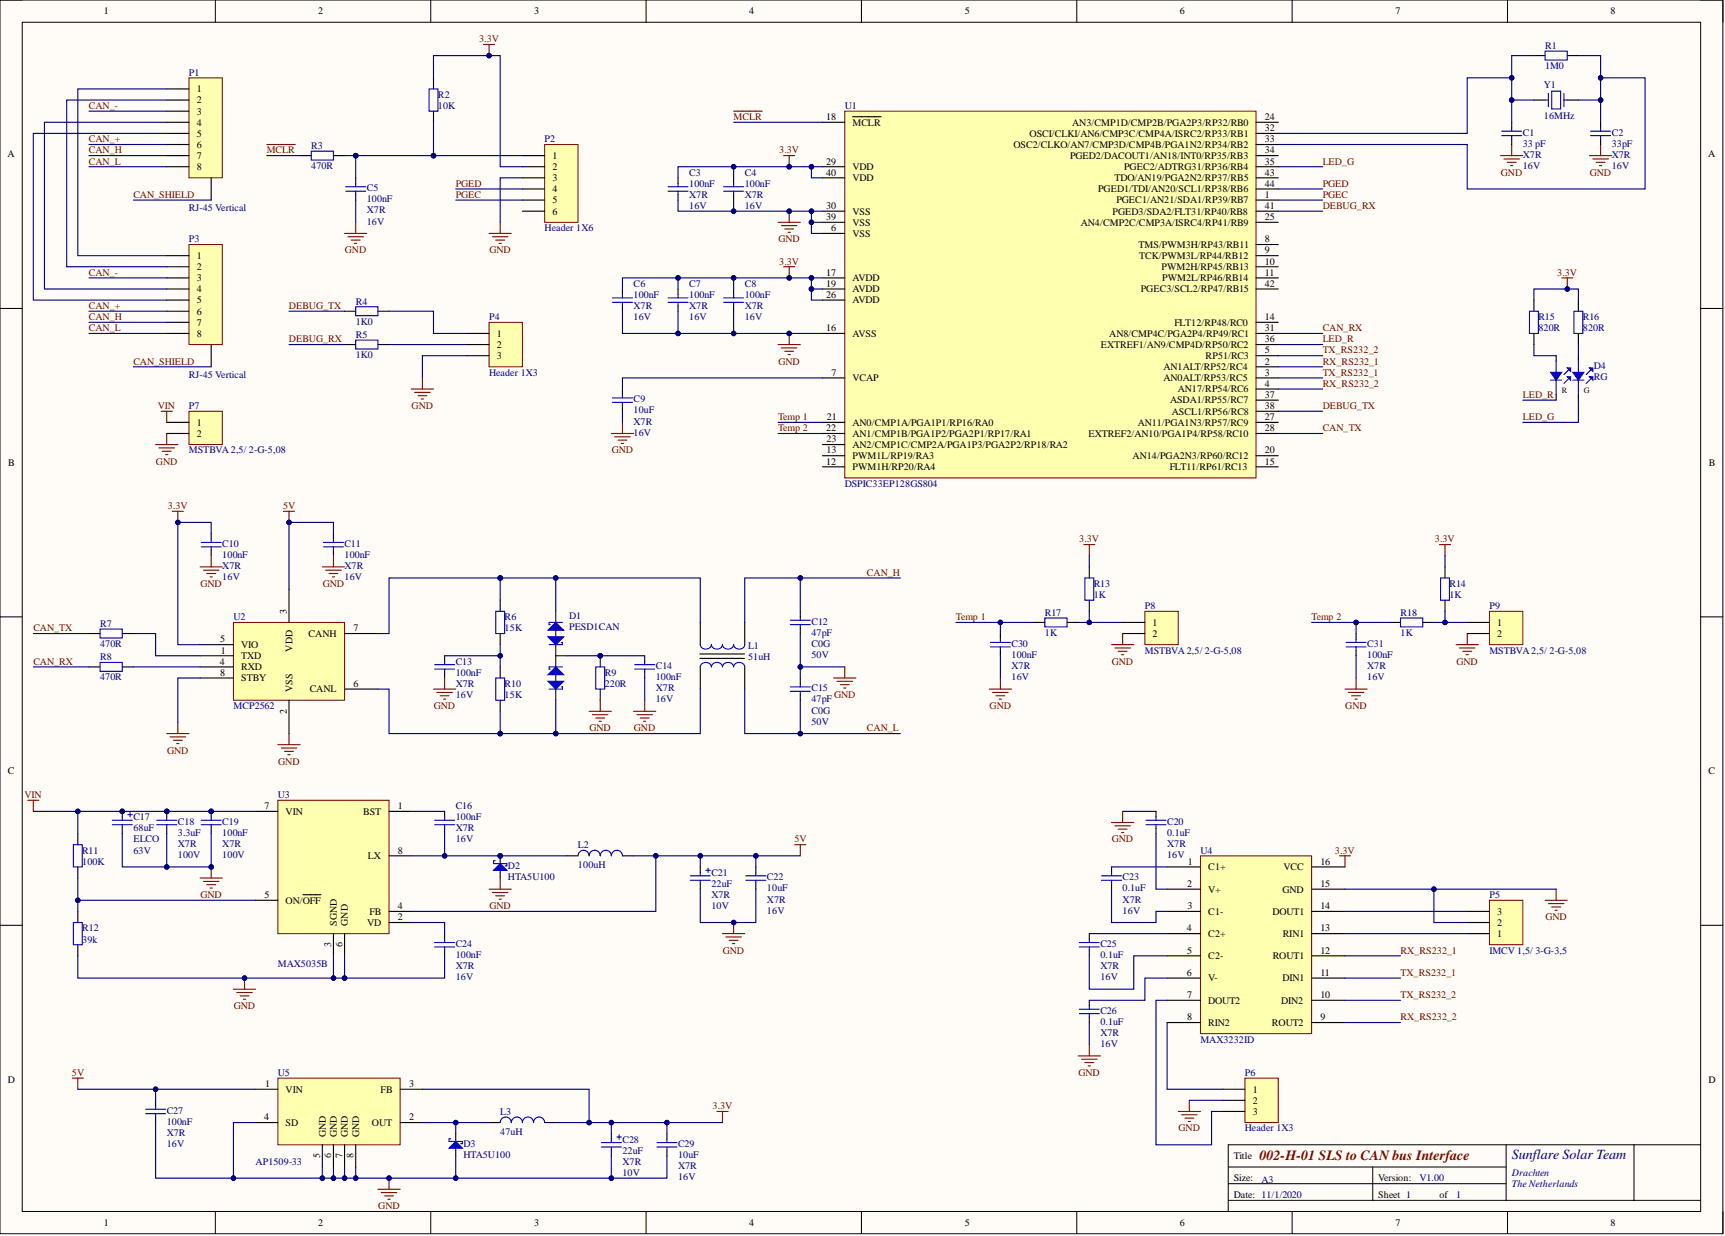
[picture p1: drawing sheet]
<svg xmlns="http://www.w3.org/2000/svg" width="393mm" height="282mm" viewBox="0 0 393 282" stroke-linecap="round" stroke-linejoin="round" font-family="sans-serif">
<defs><g id="words">
<text font-size="3.2" fill="#800000" x="287.2" y="264.5">002-H-01 SLS to CAN bus Interface</text>
<text font-size="3.2" fill="#000080" x="344.7" y="264.2">Sunflare Solar Team</text>
<g font-size="2.3">
<text x="23.7" y="3.3">1</text>
<text x="72.6" y="3.3">2</text>
<text x="121.8" y="3.3">3</text>
<text x="170.8" y="3.3">4</text>
<text x="220" y="3.3">5</text>
<text x="269" y="3.3">6</text>
<text x="318.2" y="3.3">7</text>
<text x="367.3" y="3.3">8</text>
<text x="44.9" y="21">1</text>
<text x="44.9" y="23.6">2</text>
<text x="44.9" y="26.1">3</text>
<text x="44.9" y="28.6">4</text>
<text x="188.4" y="27.4">18</text>
<text x="194.4" y="28.6">MCLR</text>
<text x="244.5" y="28.6">AN3/CMP1D/CMP2B/PGA2P3/RP32/RB0</text>
<text x="288.4" y="27.4">24</text>
<text x="288.4" y="29.9">32</text>
<text x="1.7" y="35.9">A</text>
<text x="44.9" y="31.2">5</text>
<text x="44.9" y="33.7">6</text>
<text x="231.1" y="33.7">OSC2/CLKO/AN7/CMP3D/CMP4B/PGA1N2/RP34/RB2</text>
<text x="234.8" y="31.2">OSCI/CLKI/AN6/CMP3C/CMP4A/ISRC2/RP33/RB1</text>
<text x="288.4" y="32.4">33</text>
<text x="288.4" y="35">34</text>
<text x="389.5" y="35.9">A</text>
<text x="44.9" y="36.3">7</text>
<text x="44.9" y="38.8">8</text>
<text x="126" y="36.3">1</text>
<text x="126" y="38.8">2</text>
<text x="126" y="41.3">3</text>
<text x="188.4" y="37.5">29</text>
<text x="188.4" y="40.1">40</text>
<text x="194.4" y="38.8">VDD</text>
<text x="194.4" y="41.3">VDD</text>
<text x="244" y="36.3">PGED2/DACOUT1/AN18/INT0/RP35/RB3</text>
<text x="254.1" y="41.3">TDO/AN19/PGA2N2/RP37/RB5</text>
<text x="256.3" y="38.8">PGEC2/ADTRG31/RP36/RB4</text>
<text x="288.4" y="37.5">35</text>
<text x="288.4" y="40.1">43</text>
<text x="126" y="43.9">4</text>
<text x="126" y="46.4">5</text>
<text x="188.4" y="47.7">30</text>
<text x="250.4" y="43.9">PGED1/TDI/AN20/SCL1/RP38/RB6</text>
<text x="254.6" y="46.4">PGEC1/AN21/SDA1/RP39/RB7</text>
<text x="288.4" y="45.1">1</text>
<text x="288.4" y="47.7">41</text>
<text x="288.4" y="42.6">44</text>
<text x="126" y="48.9">6</text>
<text x="188.4" y="50.2">39</text>
<text x="189.5" y="52.7">6</text>
<text x="194.4" y="54">VSS</text>
<text x="194.4" y="48.9">VSS</text>
<text x="194.4" y="51.5">VSS</text>
<text x="246.4" y="51.5">AN4/CMP2C/CMP3A/ISRC4/RP41/RB9</text>
<text x="253.7" y="48.9">PGED3/SDA2/FLT31/RP40/RB8</text>
<text x="288.4" y="50.2">25</text>
<text x="44.9" y="59.1">1</text>
<text x="259.6" y="56.5">TMS/PWM3H/RP43/RB11</text>
<text x="259.8" y="59.1">TCK/PWM3L/RP44/RB12</text>
<text x="288.4" y="55.3">8</text>
<text x="288.4" y="57.8">9</text>
<text x="44.9" y="61.6">2</text>
<text x="44.9" y="64.1">3</text>
<text x="188.4" y="62.9">17</text>
<text x="188.4" y="65.4">19</text>
<text x="194.4" y="64.1">AVDD</text>
<text x="264.9" y="61.6">PWM2H/RP45/RB13</text>
<text x="265" y="64.1">PWM2L/RP46/RB14</text>
<text x="288.4" y="60.3">10</text>
<text x="288.4" y="62.9">11</text>
<text x="288.4" y="65.4">42</text>
<text x="44.9" y="66.7">4</text>
<text x="44.9" y="69.2">5</text>
<text x="44.9" y="71.7">6</text>
<text x="188.4" y="67.9">26</text>
<text x="194.4" y="66.7">AVDD</text>
<text x="194.4" y="69.2">AVDD</text>
<text x="260.1" y="66.7">PGEC3/SCL2/RP47/RB15</text>
<text x="44.9" y="74.3">7</text>
<text x="44.9" y="76.8">8</text>
<text x="113.3" y="76.8">1</text>
<text x="188.4" y="75.5">16</text>
<text x="194.4" y="76.8">AVSS</text>
<text x="253" y="76.8">AN8/CMP4C/PGA2P4/RP49/RC1</text>
<text x="267.8" y="74.3">FLT12/RP48/RC0</text>
<text x="288.4" y="73">14</text>
<text x="288.4" y="75.5">31</text>
<text x="113.3" y="79.3">2</text>
<text x="113.3" y="81.9">3</text>
<text x="251" y="79.3">EXTREF1/AN9/CMP4D/RP50/RC2</text>
<text x="274.9" y="81.9">RP51/RC3</text>
<text x="288.4" y="83.1">2</text>
<text x="288.4" y="80.6">5</text>
<text x="288.4" y="78.1">36</text>
<text x="189.6" y="85.7">7</text>
<text x="194.4" y="86.9">VCAP</text>
<text x="265.3" y="84.4">AN1ALT/RP52/RC4</text>
<text x="265.3" y="86.9">AN0ALT/RP53/RC5</text>
<text x="268.6" y="89.5">AN17/RP54/RC6</text>
<text x="288.4" y="85.7">3</text>
<text x="288.4" y="88.2">4</text>
<text x="188.6" y="95.8">21</text>
<text x="266.8" y="92">ASDA1/RP55/RC7</text>
<text x="267.2" y="94.5">ASCL1/RP56/RC8</text>
<text x="288.4" y="95.8">27</text>
<text x="288.4" y="90.7">37</text>
<text x="288.4" y="93.3">38</text>
<text x="44.9" y="97.1">1</text>
<text x="44.9" y="99.6">2</text>
<text x="188.4" y="98.3">22</text>
<text x="188.5" y="100.9">23</text>
<text x="194.4" y="97.1">AN0/CMP1A/PGA1P1/RP16/RA0</text>
<text x="194.4" y="99.6">AN1/CMP1B/PGA1P2/PGA2P1/RP17/RA1</text>
<text x="248.2" y="99.6">EXTREF2/AN10/PGA1P4/RP58/RC10</text>
<text x="259.5" y="97.1">AN11/PGA1N3/RP57/RC9</text>
<text x="288.4" y="98.3">28</text>
<text x="1.9" y="106.3">B</text>
<text x="188.4" y="106">12</text>
<text x="188.5" y="103.4">13</text>
<text x="194.4" y="107.2">PWM1H/RP20/RA4</text>
<text x="194.4" y="104.7">PWM1L/RP19/RA3</text>
<text x="194.4" y="102.2">AN2/CMP1C/CMP2A/PGA1P3/PGA2P2/RP18/RA2</text>
<text x="258.3" y="104.7">AN14/PGA2N3/RP60/RC12</text>
<text x="266.7" y="107.2">FLT11/RP61/RC13</text>
<text x="288.4" y="106">15</text>
<text x="288.4" y="103.4">20</text>
<text x="389.7" y="106.3">B</text>
<text x="65.4" y="139.9" transform="rotate(-90 65.4 139.9)">3</text>
<text x="80.6" y="144">7</text>
<text x="262.8" y="142.7">1</text>
<text x="341.4" y="142.7">1</text>
<text x="50.2" y="146.5">5</text>
<text x="50.4" y="149">1</text>
<text x="55" y="147.8">VIO</text>
<text x="66.7" y="148.6" transform="rotate(-90 66.7 148.6)">VDD</text>
<text x="70.4" y="145.2">CANH</text>
<text x="262.8" y="145.2">2</text>
<text x="341.4" y="145.2">2</text>
<text x="50.1" y="151.6">4</text>
<text x="50.2" y="154.1">8</text>
<text x="55" y="150.3">TXD</text>
<text x="55" y="152.8">RXD</text>
<text x="55" y="155.4">STBY</text>
<text x="66.7" y="157.9" transform="rotate(-90 66.7 157.9)">VSS</text>
<text x="70.6" y="157.9">CANL</text>
<text x="80.6" y="156.6">6</text>
<text x="65.4" y="162.7" transform="rotate(-90 65.4 162.7)">2</text>
<text x="1.8" y="176.6">C</text>
<text x="389.6" y="176.6">C</text>
<text x="60.3" y="184.5">7</text>
<text x="65.1" y="185.8">VIN</text>
<text x="82.8" y="185.8">BST</text>
<text x="90.7" y="184.5">1</text>
<text x="83.9" y="195.9">LX</text>
<text x="90.7" y="194.7">8</text>
<text x="270.9" y="197.2">1</text>
<text x="301.1" y="197.2">16</text>
<text x="270.7" y="202.3">2</text>
<text x="275.5" y="198.5">C1+</text>
<text x="275.5" y="203.5">V+</text>
<text x="292.4" y="203.5">GND</text>
<text x="292.7" y="198.5">VCC</text>
<text x="301.1" y="202.3">15</text>
<text x="60.3" y="204.8">5</text>
<text x="65.1" y="206.1">ON/OFF</text>
<text x="84.2" y="208.6">FB</text>
<text x="90.7" y="209.9">2</text>
<text x="90.7" y="207.3">4</text>
<text x="270.8" y="207.3">3</text>
<text x="275.5" y="208.6">C1-</text>
<text x="290.1" y="208.6">DOUT1</text>
<text x="301.1" y="207.3">14</text>
<text x="341.4" y="208.6">3</text>
<text x="75.5" y="215.9" transform="rotate(-90 75.5 215.9)">3</text>
<text x="76.8" y="211.1" transform="rotate(-90 76.8 211.1)">SGND</text>
<text x="78.1" y="216" transform="rotate(-90 78.1 216)">6</text>
<text x="79.3" y="211.1" transform="rotate(-90 79.3 211.1)">GND</text>
<text x="83.7" y="211.1">VD</text>
<text x="270.6" y="212.4">4</text>
<text x="275.5" y="213.7">C2+</text>
<text x="292.5" y="213.7">RIN1</text>
<text x="301.1" y="212.4">13</text>
<text x="341.4" y="213.7">1</text>
<text x="341.4" y="211.1">2</text>
<text x="270.7" y="217.5">5</text>
<text x="275.5" y="218.7">C2-</text>
<text x="290.2" y="218.7">ROUT1</text>
<text x="301.1" y="217.5">12</text>
<text x="270.6" y="222.5">6</text>
<text x="270.7" y="227.6">7</text>
<text x="275.5" y="223.8">V-</text>
<text x="292.4" y="223.8">DIN1</text>
<text x="301.1" y="227.6">10</text>
<text x="301.1" y="222.5">11</text>
<text x="270.7" y="232.7">8</text>
<text x="275.5" y="228.9">DOUT2</text>
<text x="275.5" y="234">RIN2</text>
<text x="290" y="234">ROUT2</text>
<text x="292.2" y="228.9">DIN2</text>
<text x="301.1" y="232.7">9</text>
<text x="1.8" y="247">D</text>
<text x="60.5" y="247.9">1</text>
<text x="65.1" y="249.2">VIN</text>
<text x="86.8" y="249.2">FB</text>
<text x="93.3" y="247.9">3</text>
<text x="285.6" y="249.2">1</text>
<text x="285.6" y="251.7">2</text>
<text x="389.6" y="247">D</text>
<text x="60.2" y="255.5">4</text>
<text x="65.1" y="256.8">SD</text>
<text x="84.8" y="256.8">OUT</text>
<text x="93.3" y="255.5">2</text>
<text x="285.6" y="254.2">3</text>
<text x="74.3" y="259.3" transform="rotate(-90 74.3 259.3)">GND</text>
<text x="76.8" y="259.3" transform="rotate(-90 76.8 259.3)">GND</text>
<text x="79.3" y="259.3" transform="rotate(-90 79.3 259.3)">GND</text>
<text x="81.9" y="259.3" transform="rotate(-90 81.9 259.3)">GND</text>
<text x="73" y="264.1" transform="rotate(-90 73 264.1)">5</text>
<text x="75.5" y="264.1" transform="rotate(-90 75.5 264.1)">6</text>
<text x="78.1" y="264.1" transform="rotate(-90 78.1 264.1)">7</text>
<text x="80.6" y="264.1" transform="rotate(-90 80.6 264.1)">8</text>
<text x="281.3" y="264.4">Title</text>
<text x="281.3" y="269.4">Size:</text>
<text x="314.3" y="269.4">Version:</text>
<text x="281.3" y="273.2">Date: 11/1/2020</text>
<text x="314.3" y="273.2">Sheet 1</text>
<text x="328.2" y="273.2">of</text>
<text x="23.7" y="279.6">1</text>
<text x="72.6" y="279.6">2</text>
<text x="121.8" y="279.6">3</text>
<text x="170.8" y="279.6">4</text>
<text x="220" y="279.6">5</text>
<text x="269" y="279.6">6</text>
<text x="318.2" y="279.6">7</text>
<text x="367.3" y="279.6">8</text>
</g>
<g font-size="2.3" fill="#800000">
<text x="109.2" y="9.6">3.3V</text>
<text x="20.3" y="24.8">CAN_-</text>
<text x="167.3" y="27.4">MCLR</text>
<text x="20.3" y="35">CAN_H</text>
<text x="20.3" y="32.4">CAN_+</text>
<text x="60.8" y="35">MCLR</text>
<text x="177.7" y="35">3.3V</text>
<text x="20.3" y="37.5">CAN_L</text>
<text x="301.6" y="37.5">LED_G</text>
<text x="342.3" y="40.1">GND</text>
<text x="362.5" y="40.1">GND</text>
<text x="30.4" y="45.1">CAN_SHIELD</text>
<text x="103.9" y="42.6">PGED</text>
<text x="103.9" y="45.1">PGEC</text>
<text x="301.6" y="42.6">PGED</text>
<text x="301.6" y="45.1">PGEC</text>
<text x="301.6" y="47.7">DEBUG_RX</text>
<text x="78.7" y="57.8">GND</text>
<text x="111.6" y="57.8">GND</text>
<text x="177.5" y="55.3">GND</text>
<text x="20.3" y="62.9">CAN_-</text>
<text x="177.7" y="60.3">3.3V</text>
<text x="355.1" y="62.9">3.3V</text>
<text x="20.3" y="70.5">CAN_+</text>
<text x="65.9" y="70.5">DEBUG_TX</text>
<text x="20.3" y="73">CAN_H</text>
<text x="20.3" y="75.5">CAN_L</text>
<text x="301.6" y="75.5">CAN_RX</text>
<text x="30.4" y="83.1">CAN_SHIELD</text>
<text x="65.9" y="78.1">DEBUG_RX</text>
<text x="177.5" y="83.1">GND</text>
<text x="301.6" y="83.1">RX_RS232_1</text>
<text x="301.6" y="80.6">TX_RS232_2</text>
<text x="301.6" y="78.1">LED_R</text>
<text x="301.6" y="85.7">TX_RS232_1</text>
<text x="301.6" y="88.2">RX_RS232_2</text>
<text x="36" y="93.3">VIN</text>
<text x="93.9" y="93.3">GND</text>
<text x="177.4" y="95.8">Temp 1</text>
<text x="301.6" y="93.3">DEBUG_TX</text>
<text x="347.2" y="90.7">LED_R</text>
<text x="347.2" y="95.8">LED_G</text>
<text x="177.4" y="98.3">Temp 2</text>
<text x="301.6" y="98.3">CAN_TX</text>
<text x="35.6" y="106">GND</text>
<text x="139.5" y="103.4">GND</text>
<text x="38.3" y="116.1">3.3V</text>
<text x="64.5" y="116.1">5V</text>
<text x="246.1" y="123.7">3.3V</text>
<text x="327.2" y="123.7">3.3V</text>
<text x="197.7" y="131.3">CAN_H</text>
<text x="45.7" y="133.8">GND</text>
<text x="73.6" y="133.8">GND</text>
<text x="7.6" y="144">CAN_TX</text>
<text x="218" y="141.4">Temp 1</text>
<text x="299.1" y="141.4">Temp 2</text>
<text x="7.6" y="151.6">CAN_RX</text>
<text x="253.5" y="151.6">GND</text>
<text x="332.1" y="151.6">GND</text>
<text x="98.9" y="161.7">GND</text>
<text x="190.2" y="159.2">GND</text>
<text x="225.7" y="161.7">GND</text>
<text x="306.8" y="161.7">GND</text>
<text x="134.4" y="166.8">GND</text>
<text x="144.6" y="166.8">GND</text>
<text x="197.7" y="166.8">CAN_L</text>
<text x="38.1" y="171.9">GND</text>
<text x="63.4" y="174.4">GND</text>
<text x="5.6" y="182">VIN</text>
<text x="181.1" y="192.1">5V</text>
<text x="253.5" y="192.1">GND</text>
<text x="304.4" y="194.7">3.3V</text>
<text x="45.7" y="204.8">GND</text>
<text x="111.6" y="207.3">GND</text>
<text x="352.4" y="209.9">GND</text>
<text x="164.8" y="217.5">GND</text>
<text x="319.4" y="217.5">RX_RS232_1</text>
<text x="319.4" y="222.5">TX_RS232_1</text>
<text x="319.4" y="227.6">TX_RS232_2</text>
<text x="53.3" y="230.1">GND</text>
<text x="319.4" y="232.7">RX_RS232_2</text>
<text x="16.4" y="245.4">5V</text>
<text x="245.9" y="245.4">GND</text>
<text x="162.5" y="253">3.3V</text>
<text x="268.8" y="258">GND</text>
<text x="86.3" y="275.8">GND</text>
</g>
<g font-size="2.3" fill="#000080">
<text x="352.3" y="11.2">R1</text>
<text x="43.1" y="17.2">P1</text>
<text x="352.3" y="15.7">1M0</text>
<text x="99.9" y="22.3">R2</text>
<text x="352.1" y="20">Y1</text>
<text x="99.9" y="24.8">10K</text>
<text x="192.6" y="24.8">U1</text>
<text x="352.1" y="27.1">16MHz</text>
<text x="71" y="34">R3</text>
<text x="124.2" y="32.4">P2</text>
<text x="347.2" y="36">X7R</text>
<text x="347.2" y="30.9">C1</text>
<text x="347.2" y="33.5">33 pF</text>
<text x="367.5" y="36">X7R</text>
<text x="367.5" y="30.9">C2</text>
<text x="367.5" y="33.5">33pF</text>
<text x="71" y="38.5">470R</text>
<text x="157.1" y="40.1">C3</text>
<text x="169.8" y="40.1">C4</text>
<text x="347.2" y="38.5">16V</text>
<text x="367.5" y="38.5">16V</text>
<text x="83.6" y="43.6">C5</text>
<text x="83.6" y="46.1">100nF</text>
<text x="157.1" y="45.1">X7R</text>
<text x="157.1" y="47.7">16V</text>
<text x="157.1" y="42.6">100nF</text>
<text x="169.8" y="45.1">X7R</text>
<text x="169.8" y="47.7">16V</text>
<text x="169.8" y="42.6">100nF</text>
<text x="43.1" y="48.2">RJ-45 Vertical</text>
<text x="83.6" y="48.7">X7R</text>
<text x="83.6" y="51.2">16V</text>
<text x="124.2" y="52.7">Header 1X6</text>
<text x="43.1" y="55.3">P3</text>
<text x="144.5" y="65.4">C6</text>
<text x="157.1" y="65.4">C7</text>
<text x="169.8" y="65.4">C8</text>
<text x="81.1" y="69.5">R4</text>
<text x="144.5" y="70.5">X7R</text>
<text x="144.5" y="67.9">100nF</text>
<text x="157.1" y="70.5">X7R</text>
<text x="157.1" y="67.9">100nF</text>
<text x="169.8" y="70.5">X7R</text>
<text x="169.8" y="67.9">100nF</text>
<text x="81.1" y="74">1K0</text>
<text x="81.1" y="77.1">R5</text>
<text x="111.5" y="73">P4</text>
<text x="144.5" y="73">16V</text>
<text x="157.1" y="73">16V</text>
<text x="169.8" y="73">16V</text>
<text x="350.8" y="73">R15</text>
<text x="350.8" y="75.5">820R</text>
<text x="360.9" y="73">R16</text>
<text x="360.9" y="75.5">820R</text>
<text x="81.1" y="81.6">1K0</text>
<text x="43.1" y="86.2">RJ-45 Vertical</text>
<text x="111.5" y="85.7">Header 1X3</text>
<text x="363.5" y="84.2">D4</text>
<text x="363.5" y="86.7">RG</text>
<text x="43.1" y="93.3">P7</text>
<text x="144.5" y="91.8">C9</text>
<text x="144.5" y="94.3">10uF</text>
<text x="144.5" y="96.8">X7R</text>
<text x="144.5" y="99.4">16V</text>
<text x="43.1" y="103.4">MSTBVA2,5/ 2-G-5,08</text>
<text x="192.6" y="111">DSPIC33EP128GS804</text>
<text x="50.7" y="124.7">C10</text>
<text x="78.6" y="124.7">C11</text>
<text x="50.7" y="129.8">X7R</text>
<text x="50.7" y="127.2">100nF</text>
<text x="78.6" y="129.8">X7R</text>
<text x="78.6" y="127.2">100nF</text>
<text x="50.7" y="132.3">16V</text>
<text x="78.6" y="132.3">16V</text>
<text x="249.4" y="133.8">R13</text>
<text x="249.4" y="136.4">1K</text>
<text x="330.5" y="133.8">R14</text>
<text x="330.5" y="136.4">1K</text>
<text x="22.8" y="143">R7</text>
<text x="53.2" y="141.4">U2</text>
<text x="115.1" y="141.4">R6</text>
<text x="115.1" y="144">15K</text>
<text x="129.8" y="141.2">D1</text>
<text x="129.8" y="143.7">PESD1CAN</text>
<text x="185" y="142.5">C12</text>
<text x="238.3" y="140.4">R17</text>
<text x="261.1" y="138.9">P8</text>
<text x="319.4" y="140.4">R18</text>
<text x="339.6" y="138.9">P9</text>
<text x="22.8" y="147.5">470R</text>
<text x="170.6" y="148">L1</text>
<text x="185" y="147.5">C0G</text>
<text x="185" y="145">47pF</text>
<text x="230.6" y="147.5">C30</text>
<text x="238.3" y="145">1K</text>
<text x="261.1" y="149">MSTBVA2,5/ 2-G-5,08</text>
<text x="311.8" y="147.5">C31</text>
<text x="319.4" y="145">1K</text>
<text x="339.6" y="149">MSTBVA2,5/ 2-G-5,08</text>
<text x="22.8" y="150.6">R8</text>
<text x="22.8" y="155.1">470R</text>
<text x="103.9" y="151.6">C13</text>
<text x="103.9" y="154.1">100nF</text>
<text x="137.9" y="154.1">R9</text>
<text x="149.5" y="152.6">C14</text>
<text x="149.5" y="155.1">100nF</text>
<text x="170.6" y="150.6">51uH</text>
<text x="185" y="150.1">50V</text>
<text x="230.6" y="152.6">X7R</text>
<text x="230.6" y="155.1">16V</text>
<text x="230.6" y="150.1">100nF</text>
<text x="311.8" y="152.6">X7R</text>
<text x="311.8" y="155.1">16V</text>
<text x="311.8" y="150.1">100nF</text>
<text x="53.2" y="161.7">MCP2562</text>
<text x="103.9" y="156.6">X7R</text>
<text x="103.9" y="159.2">16V</text>
<text x="115.1" y="156.6">R10</text>
<text x="115.1" y="159.2">15K</text>
<text x="137.9" y="156.6">220R</text>
<text x="149.5" y="157.7">X7R</text>
<text x="149.5" y="160.2">16V</text>
<text x="185" y="157.7">C15</text>
<text x="185" y="160.2">47pF</text>
<text x="185" y="162.7">C0G</text>
<text x="185" y="165.3">50V</text>
<text x="63.4" y="182">U3</text>
<text x="103.9" y="184.5">C16</text>
<text x="30.4" y="187.1">C17</text>
<text x="30.4" y="189.6">68uF</text>
<text x="40.6" y="188.1">C18</text>
<text x="40.6" y="190.6">3.3uF</text>
<text x="50.7" y="188.1">C19</text>
<text x="50.7" y="190.6">100nF</text>
<text x="103.9" y="189.6">X7R</text>
<text x="103.9" y="187.1">100nF</text>
<text x="266.1" y="188.1">C20</text>
<text x="266.1" y="190.6">0.1uF</text>
<text x="18.8" y="194.7">R11</text>
<text x="18.8" y="197.2">100K</text>
<text x="30.4" y="192.1">ELCO</text>
<text x="30.4" y="194.7">63V</text>
<text x="40.6" y="193.1">X7R</text>
<text x="40.6" y="195.7">100V</text>
<text x="50.7" y="193.1">X7R</text>
<text x="50.7" y="195.7">100V</text>
<text x="103.9" y="192.1">16V</text>
<text x="131.8" y="193.4">L2</text>
<text x="131.8" y="198">100uH</text>
<text x="266.1" y="193.1">X7R</text>
<text x="266.1" y="195.7">16V</text>
<text x="273.7" y="194.7">U4</text>
<text x="115.8" y="198.1">D2</text>
<text x="115.8" y="200.7">HTA5U100</text>
<text x="162.2" y="199.7">C21</text>
<text x="162.2" y="202.3">22uF</text>
<text x="174.9" y="200.7">C22</text>
<text x="174.9" y="203.3">10uF</text>
<text x="256" y="200.7">C23</text>
<text x="256" y="203.3">0.1uF</text>
<text x="162.2" y="204.8">X7R</text>
<text x="162.2" y="207.3">10V</text>
<text x="174.9" y="205.8">X7R</text>
<text x="174.9" y="208.4">16V</text>
<text x="256" y="205.8">X7R</text>
<text x="256" y="208.4">16V</text>
<text x="339.6" y="204.8">P5</text>
<text x="18.8" y="212.4">R12</text>
<text x="18.8" y="214.9">39k</text>
<text x="103.9" y="216">C24</text>
<text x="250.9" y="216">C25</text>
<text x="63.4" y="220.5">MAX5035B</text>
<text x="103.9" y="221">X7R</text>
<text x="103.9" y="218.5">100nF</text>
<text x="250.9" y="221">X7R</text>
<text x="250.9" y="218.5">0.1uF</text>
<text x="339.6" y="217.5">IMCV 1,5/ 3-G-3,5</text>
<text x="103.9" y="223.6">16V</text>
<text x="250.9" y="223.6">16V</text>
<text x="250.9" y="231.2">C26</text>
<text x="250.9" y="233.7">0.1uF</text>
<text x="250.9" y="236.2">X7R</text>
<text x="250.9" y="238.8">16V</text>
<text x="273.7" y="237.8">MAX3232ID</text>
<text x="63.4" y="245.4">U5</text>
<text x="283.9" y="245.4">P6</text>
<text x="38" y="254">C27</text>
<text x="38" y="256.5">100nF</text>
<text x="114.1" y="254.2">L3</text>
<text x="38" y="259">X7R</text>
<text x="38" y="261.6">16V</text>
<text x="105.7" y="261.5">D3</text>
<text x="114.1" y="258.8">47uH</text>
<text x="141.9" y="260.6">C28</text>
<text x="141.9" y="263.1">22uF</text>
<text x="154.6" y="261.6">C29</text>
<text x="283.9" y="258">Header 1X3</text>
<text x="58.3" y="265.6">AP1509-33</text>
<text x="105.7" y="264">HTA5U100</text>
<text x="141.9" y="265.6">X7R</text>
<text x="141.9" y="268.2">10V</text>
<text x="154.6" y="266.6">X7R</text>
<text x="154.6" y="269.2">16V</text>
<text x="154.6" y="264.1">10uF</text>
<text x="287.7" y="269.7">A3</text>
<text x="323.7" y="269.4">V1.00</text>
<text x="344.7" y="268.2">Drachten</text>
<text x="332" y="273.2">1</text>
<text x="344.7" y="270.7">The Netherlands</text>
</g>
<g font-size="1.9" fill="#101010">
<text x="356.1" y="89.6">R</text>
<text x="361.2" y="89.6">G</text>
</g>
</g></defs>
<path d="M0 0h392.9v281.3h-392.9z" fill-rule="evenodd" fill="#fffcf8"/>
<path d="M0 0h392.9v281.3h-392.9z" fill="none" stroke="#000" stroke-width=".23"/>
<path d="M5.1 5.1h382.7v271.2h-382.7z" fill-rule="evenodd" fill="#fffcf8"/>
<g fill="none" stroke="#000" stroke-width=".23">
<path d="M0 0h5.1M5.1 5.1h382.7v271.2h-382.7zM49.1 0v5.1M98.2 0v5.1M147.3 0v5.1M196.4 0v5.1M245.5 0v5.1M294.6 0v5.1M343.8 0v5.1M387.8 0h5.1v5.1M0 70.3h5.1M387.8 70.3h5.1"/>
<path d="M0 140.7h5.1M387.8 140.7h5.1M0 211h5.1M387.8 211h5.1M49.1 276.3v5M98.2 276.3v5M147.3 276.3v5M196.4 276.3v5M245.5 276.3v5M280.1 266.1h63.3M280.1 273.7h107.7M280.1 269.9h63.3"/>
<path d="M294.6 276.3v5M313 266.1v7.6M343.4 261.1v12.6M343.8 276.3v5M372.6 261.1v12.6M387.8 261.1h-107.7v15.2M392.9 276.3v5"/>
</g>
<path d="M63.4 182.5h25.3v30.4h-25.3z" fill-rule="evenodd" fill="#ffffb0"/>
<path d="M63.4 182.5h25.3v30.4h-25.3z" fill="none" stroke="#800000" stroke-width=".23"/>
<path d="M58.3 185h5.1M88.7 185h5.1M88.7 195.2h5.1M58.3 205.3h5.1M69.1 204h4.1M76 212.9v5.1M78.6 212.9v5.1M88.7 210.4h5.1M88.7 207.8h5.1" fill="none" stroke="#000" stroke-width=".25"/>
<circle cx="27.9" cy="185" r=".51" fill="#000080"/>
<circle cx="27.9" cy="185" r=".51" fill="none" stroke="#000080" stroke-width=".23"/>
<path d="M27.9 185v1.3" fill="none" stroke="#000" stroke-width=".25"/>
<circle cx="27.9" cy="185" r=".51" fill="#000080"/>
<circle cx="27.9" cy="185" r=".51" fill="none" stroke="#000080" stroke-width=".23"/>
<path d="M27.9 188.8v1.3" fill="none" stroke="#000" stroke-width=".25"/>
<path d="M25.6 187.1h4.6M25.6 188.1h4.6M27.9 186.3v.8M27.9 188.1v.7M29.1 185.8h1.1M29.7 185.3v1" fill="none" stroke="#00f" stroke-width=".25"/>
<circle cx="38" cy="185" r=".51" fill="#000080"/>
<circle cx="38" cy="185" r=".51" fill="none" stroke="#000080" stroke-width=".23"/>
<path d="M38 185v1.3M38 188.8v1.3" fill="none" stroke="#000" stroke-width=".25"/>
<circle cx="38" cy="185" r=".51" fill="#000080"/>
<circle cx="38" cy="185" r=".51" fill="none" stroke="#000080" stroke-width=".23"/>
<path d="M35.7 187.1h4.6M35.7 188.1h4.6M38 186.3v.8M38 188.1v.7" fill="none" stroke="#00f" stroke-width=".25"/>
<circle cx="48.2" cy="185" r=".51" fill="#000080"/>
<circle cx="48.2" cy="185" r=".51" fill="none" stroke="#000080" stroke-width=".23"/>
<path d="M48.2 185v1.3M48.2 188.8v1.3" fill="none" stroke="#000" stroke-width=".25"/>
<circle cx="48.2" cy="185" r=".51" fill="#000080"/>
<circle cx="48.2" cy="185" r=".51" fill="none" stroke="#000080" stroke-width=".23"/>
<g fill="none" stroke="#00f" stroke-width=".25">
<path d="M45.9 187.1h4.5M45.9 188.1h4.5M48.2 186.3v.8M48.2 188.1v.7M99.1 187.1h4.6M99.1 188.1h4.6M101.4 186.3v.8M101.4 188.1v.7M170.1 199.7h4.5M172.4 199v.7M99.1 214.9h4.6M99.1 216h4.6"/>
<path d="M101.4 214.2v.7M101.4 216v.7M170.1 200.7h4.5M172.4 200.7v.8"/>
</g>
<path d="M101.4 185v1.3M101.4 188.8v1.3M172.4 197.7v1.3M101.4 212.9v1.3M101.4 216.7v1.3M172.4 201.5v1.3" fill="none" stroke="#000" stroke-width=".25"/>
<circle cx="114.1" cy="195.2" r=".51" fill="#000080"/>
<circle cx="114.1" cy="195.2" r=".51" fill="none" stroke="#000080" stroke-width=".23"/>
<path d="M114.1 195.2v1.2M114.1 199v1.2" fill="none" stroke="#000" stroke-width=".25"/>
<circle cx="114.1" cy="195.2" r=".51" fill="#000080"/>
<circle cx="114.1" cy="195.2" r=".51" fill="none" stroke="#000080" stroke-width=".23"/>
<path d="M112.5 198.5l1.6-1.6 1.5 1.6z" fill="#00f"/>
<path d="M16.7 192.6h2.1v5.1h-2.1zM112.5 198.5l1.6-1.6 1.5 1.6zM112.9 196.3h-.4v.6h3.1v.6h-.4M114.1 196.4v.5M114.1 198.5v.5M16.7 210.4h2.1v5h-2.1z" fill="none" stroke="#00f" stroke-width=".25"/>
<path d="M17.7 190.1v2.5M17.7 197.7v2.5M17.7 207.8v2.6M17.7 215.4v2.6" fill="none" stroke="#000" stroke-width=".25"/>
<path d="M48.2 197.7v2.5M45.6 200.2h5.1M46.4 201h3.5M47.1 201.8h2.1M47.9 202.5h.5" fill="none" stroke="#800000" stroke-width=".25"/>
<circle cx="48.2" cy="197.7" r=".51" fill="#000080"/>
<circle cx="48.2" cy="197.7" r=".51" fill="none" stroke="#000080" stroke-width=".23"/>
<path d="M53.2 225.6h5.1M54 226.3h3.5M54.7 227.1h2.1M55.5 227.9h.5M55.8 223.1v2.5" fill="none" stroke="#800000" stroke-width=".25"/>
<circle cx="55.8" cy="223.1" r=".51" fill="#000080"/>
<circle cx="55.8" cy="223.1" r=".51" fill="none" stroke="#000080" stroke-width=".23"/>
<path d="M111.5 202.8h5.1M112.3 203.5h3.5M113 204.3h2.1M113.8 205.1h.5M114.1 200.2v2.6M164.7 212.9h5.1M165.5 213.7h3.6M166.3 214.4h2M167 215.2h.5M167.3 210.4v2.5" fill="none" stroke="#800000" stroke-width=".25"/>
<circle cx="167.3" cy="210.4" r=".51" fill="#000080"/>
<circle cx="167.3" cy="210.4" r=".51" fill="none" stroke="#000080" stroke-width=".23"/>
<path d="M6.3 182.5h2.6M7.6 182.5v2.5M181.2 192.6h2.6M182.5 192.6v2.6" fill="none" stroke="#800000" stroke-width=".25"/>
<path d="M63.4 245.9h27.8v15.2h-27.8z" fill-rule="evenodd" fill="#ffffb0"/>
<path d="M63.4 245.9h27.8v15.2h-27.8z" fill="none" stroke="#800000" stroke-width=".23"/>
<path d="M35.5 250.9v1.3M35.5 254.7v1.3M58.3 248.4h5.1M58.3 256h5.1M91.2 248.4h5.1M91.2 256h5.1M103.9 258.5v1.3M73.5 261.1v5M76 261.1v5M78.6 261.1v5M81.1 261.1v5M103.9 262.3v1.3" fill="none" stroke="#000" stroke-width=".25"/>
<path d="M33.2 253h4.6M33.2 254h4.6M35.5 252.2v.8M35.5 254v.7" fill="none" stroke="#00f" stroke-width=".25"/>
<path d="M103.9 260.3l1.5 1.5h-3z" fill="#00f"/>
<path d="M102.8 259.7h-.4v.6h3v.5h-.3M103.9 259.8v.5M152.1 259.8v.8M103.9 260.3l1.5 1.5h-3zM103.9 261.8v.5M149.8 260.6h4.6M149.8 261.6h4.6M152.1 261.6v.7" fill="none" stroke="#00f" stroke-width=".25"/>
<path d="M16.5 245.9h2.5M17.7 245.9v2.5M163.5 253.5h2.5M164.7 253.5v2.5M86.2 271.2h5M86.9 272h3.6M87.7 272.7h2M88.5 273.5h.5M88.7 268.7v2.5" fill="none" stroke="#800000" stroke-width=".25"/>
<path d="M152.1 258.5v1.3M152.1 262.3v1.3" fill="none" stroke="#000" stroke-width=".25"/>
<circle cx="88.7" cy="268.7" r=".51" fill="#000080"/>
<circle cx="88.7" cy="268.7" r=".51" fill="none" stroke="#000080" stroke-width=".23"/>
<path d="M64.6 116.6h2.6M65.9 116.6v2.5" fill="none" stroke="#800000" stroke-width=".25"/>
<circle cx="65.9" cy="119.1" r=".51" fill="#000080"/>
<circle cx="65.9" cy="119.1" r=".51" fill="none" stroke="#000080" stroke-width=".23"/>
<g fill="none" stroke="#000" stroke-width=".25">
<path d="M48.2 121.7v1.2M48.2 125.5v1.2M76 121.7v1.2M76 125.5v1.2M114.1 136.9v2.5M126.7 139.4v2.5M20.3 144.5h2.5M20.3 152.1h2.5M27.9 144.5h2.5M27.9 152.1h2.5M101.4 149.5v1.3M101.4 153.4v1.2"/>
<path d="M114.1 144.5v2.5M114.1 152.1v2.5M114.1 159.7v2.5M126.7 143.7v1.5M126.7 147v5.1M126.7 153.9v1.5M126.7 157.2v2.5M126.7 149.5h2.6"/>
</g>
<g fill="none" stroke="#00f" stroke-width=".25">
<path d="M45.9 123.7h4.5M45.9 124.7h4.5M48.2 122.9v.8M48.2 124.7v.8M73.8 123.7h4.5M73.8 124.7h4.5M76 122.9v.8M76 124.7v.8M113 139.4h2.1v5.1h-2.1zM22.8 143.5h5.1v2h-5.1zM22.8 151.1h5.1v2h-5.1zM99.1 151.6h4.6"/>
<path d="M99.1 152.6h4.6M101.4 150.8v.8M101.4 152.6v.8M113 154.6h2.1v5.1h-2.1z"/>
</g>
<g fill="none" stroke="#800000" stroke-width=".25">
<path d="M45.6 129.3h5.1M46.4 130h3.5M47.1 130.8h2.1M47.9 131.6h.5M48.2 126.7v2.6M73.5 129.3h5.1M74.3 130h3.5M75 130.8h2.1M75.8 131.6h.5M76 126.7v2.6M98.8 157.2h5.1M99.6 157.9h3.6"/>
<path d="M100.4 158.7h2M101.1 159.4h.5M101.4 154.6v2.6M38 167.3h5.1M38.8 168.1h3.5M39.5 168.8h2.1M40.3 169.6h.5M40.6 164.8v2.5M63.4 169.8h5M64.1 170.6h3.6M64.9 171.3h2M65.6 172.1h.6"/>
<path d="M65.9 167.3v2.5"/>
</g>
<path d="M126.7 141.9l1.8 1.8h-3.5z" fill="#00f"/>
<path d="M126.7 141.9l1.8 1.8h-3.5zM128.3 141.9h-3.1v.6h.3" fill="none" stroke="#00f" stroke-width=".25"/>
<path d="M125 145.2h3.5l-1.8 1.8z" fill="#00f"/>
<path d="M125 145.2h3.5l-1.8 1.8zM128 146.5h.3v.5h-3.1" fill="none" stroke="#00f" stroke-width=".25"/>
<path d="M125 153.9l1.7-1.8 1.8 1.8z" fill="#00f"/>
<path d="M125 153.9l1.7-1.8 1.8 1.8zM128.3 152.1h-3.1v.5h.3" fill="none" stroke="#00f" stroke-width=".25"/>
<path d="M125 155.4h3.5l-1.8 1.8z" fill="#00f"/>
<path d="M125 155.4h3.5l-1.8 1.8zM128 156.6h.3v.6h-3.1" fill="none" stroke="#00f" stroke-width=".25"/>
<circle cx="136.9" cy="149.5" r=".51" fill="#000080"/>
<circle cx="136.9" cy="149.5" r=".51" fill="none" stroke="#000080" stroke-width=".23"/>
<path d="M136.9 149.5v2.6M136.9 157.2v2.5" fill="none" stroke="#000" stroke-width=".25"/>
<circle cx="136.9" cy="149.5" r=".51" fill="#000080"/>
<circle cx="136.9" cy="149.5" r=".51" fill="none" stroke="#000080" stroke-width=".23"/>
<g fill="none" stroke="#00f" stroke-width=".25">
<path d="M135.9 152.1h2v5.1h-2zM144.7 151.6h4.6M144.7 152.6h4.6M147 150.8v.8M147 152.6v.8M180.2 141.4h4.6M180.2 142.5h4.6M180.2 156.6h4.6M180.2 157.7h4.6M182.5 140.7v.7M182.5 142.5v.7M182.5 155.9v.7"/>
<path d="M182.5 157.7v.7"/>
</g>
<path d="M182.5 139.4v1.3M147 149.5v1.3M147 153.4v1.2M182.5 143.2v1.3M182.5 154.6v1.3M182.5 158.4v1.3" fill="none" stroke="#000" stroke-width=".25"/>
<g fill="none" stroke="#800000" stroke-width=".25">
<path d="M136.9 159.7v2.5M147 159.7v2.5M190.1 154.6h5.1M190.9 155.4h3.5M191.6 156.1h2M192.4 156.9h.5M192.6 152.1v2.5M134.3 162.2h5.1M135.1 163h3.5M135.9 163.7h2M136.6 164.5h.5M144.5 162.2h5"/>
<path d="M145.2 163h3.6M146 163.7h2M146.8 164.5h.5"/>
</g>
<path d="M53.2 141.9h25.4v17.8h-25.4z" fill-rule="evenodd" fill="#ffffb0"/>
<path d="M53.2 141.9h25.4v17.8h-25.4z" fill="none" stroke="#800000" stroke-width=".23"/>
<path d="M65.9 134.3v7.6M45.6 149.5h7.6M45.6 152.1h7.6M45.6 147h7.6M45.6 154.6h7.6M65.9 159.7v7.6M78.6 157.2h7.6M78.6 144.5h7.6" fill="none" stroke="#000" stroke-width=".25"/>
<path d="M39.3 116.6h2.5M40.6 116.6v2.5" fill="none" stroke="#800000" stroke-width=".25"/>
<circle cx="40.6" cy="119.1" r=".51" fill="#000080"/>
<circle cx="40.6" cy="119.1" r=".51" fill="none" stroke="#000080" stroke-width=".23"/>
<path d="M98.8 17.7v2.6M68.4 35.5h2.6M76 35.5h2.6M98.8 25.4v2.5M81.1 40.6v1.2M81.1 44.4v1.2M159.6 150.2h10.1M159.6 149.1h10.1M159.7 141.9v5.1M159.7 152.1v5.1M169.8 141.9v5.1M169.8 152.1v5.1" fill="none" stroke="#000" stroke-width=".25"/>
<path d="M71 34.5h5v2h-5zM97.8 20.3h2.1v5.1h-2.1zM78.8 43.6h4.6M78.8 42.6h4.6M81.1 41.8v.8M81.1 43.6v.8M159.7 152.1a1.3 1.3 0 0 1 1.2-1 1.3 1.3 0 0 1 1.3 1 1.3 1.3 0 0 1 1.3-1 1.3 1.3 0 0 1 1.2 1 1.3 1.3 0 0 1 1.3-1 1.3 1.3 0 0 1 1.3 1 1.3 1.3 0 0 1 1.3-1 1.3 1.3 0 0 1 1.2 1M159.7 147a1.3 1.3 0 0 0 1.2 1 1.3 1.3 0 0 0 1.3-1 1.3 1.3 0 0 0 1.3 1 1.3 1.3 0 0 0 1.2-1 1.3 1.3 0 0 0 1.3 1 1.3 1.3 0 0 0 1.3-1 1.3 1.3 0 0 0 1.3 1 1.3 1.3 0 0 0 1.2-1" fill="none" stroke="#00f" stroke-width=".25"/>
<path d="M110.3 10.1h2.5M111.5 10.1v2.6" fill="none" stroke="#800000" stroke-width=".25"/>
<circle cx="111.5" cy="12.7" r=".51" fill="#000080"/>
<circle cx="111.5" cy="12.7" r=".51" fill="none" stroke="#000080" stroke-width=".23"/>
<path d="M78.6 53.2h5M79.3 54h3.6M80.1 54.8h2M80.9 55.5h.5M81.1 50.7v2.5" fill="none" stroke="#800000" stroke-width=".25"/>
<path d="M124.2 33h7.6v17.7h-7.6z" fill-rule="evenodd" fill="#ffffb0"/>
<path d="M124.2 33h7.6v17.7h-7.6z" fill="none" stroke="#800000" stroke-width=".23"/>
<path d="M119.1 35.5h5.1M119.1 38h5.1M119.1 40.6h5.1M119.1 43.1h5.1M119.1 45.6h5.1M119.1 48.2h5.1" fill="none" stroke="#000" stroke-width=".25"/>
<path d="M60.8 33h6.5M111.5 53.2h5.1M112.3 54h3.5M113 54.8h2.1M113.8 55.5h.5M114.1 50.7v2.5" fill="none" stroke="#800000" stroke-width=".25"/>
<path d="M111.5 73.5h7.6v10.1h-7.6z" fill-rule="evenodd" fill="#ffffb0"/>
<path d="M111.5 73.5h7.6v10.1h-7.6z" fill="none" stroke="#800000" stroke-width=".23"/>
<path d="M78.6 78.6h2.5M78.6 71h2.5M86.2 78.6h2.5M86.2 71h2.5M106.5 76h5M106.5 78.6h5M106.5 81.1h5" fill="none" stroke="#000" stroke-width=".25"/>
<path d="M81.1 70h5.1v2h-5.1zM81.1 77.6h5.1v2h-5.1z" fill="none" stroke="#00f" stroke-width=".25"/>
<path d="M93.8 88.7h5M94.5 89.5h3.6M95.3 90.2h2M96.1 91h.5M96.3 86.2v2.5" fill="none" stroke="#800000" stroke-width=".25"/>
<path d="M192.6 25.4h93.8v83.6h-93.8z" fill-rule="evenodd" fill="#ffffb0"/>
<path d="M192.6 25.4h93.8v83.6h-93.8z" fill="none" stroke="#800000" stroke-width=".23"/>
<g fill="none" stroke="#000" stroke-width=".25">
<path d="M187.6 27.9h5M187.6 38h5M194.4 26.6h6.5M286.4 27.9h5.1M286.4 38h5.1M286.4 30.4h5.1M286.4 33h5.1M286.4 35.5h5.1M187.6 53.2h5M187.6 50.7h5M187.6 48.2h5M187.6 40.6h5"/>
<path d="M286.4 45.6h5.1M286.4 55.8h5.1M286.4 58.3h5.1M286.4 50.7h5.1M286.4 48.2h5.1M286.4 40.6h5.1M286.4 43.1h5.1M187.6 63.4h5M187.6 76h5M187.6 65.9h5M187.6 68.4h5M286.4 60.8h5.1"/>
<path d="M286.4 63.4h5.1M286.4 73.5h5.1M286.4 76h5.1M286.4 65.9h5.1M286.4 78.6h5.1M187.6 86.2h5M187.6 96.3h5M187.6 98.9h5M286.4 83.6h5.1M286.4 86.2h5.1M286.4 88.7h5.1M286.4 81.1h5.1"/>
<path d="M286.4 96.3h5.1M286.4 98.9h5.1M286.4 91.3h5.1M286.4 93.8h5.1M187.6 106.5h5M187.6 103.9h5M187.6 101.4h5M286.4 106.5h5.1M286.4 103.9h5.1"/>
</g>
<path d="M178.7 35.5h2.5M180 35.5v2.5" fill="none" stroke="#800000" stroke-width=".25"/>
<circle cx="180" cy="38" r=".51" fill="#000080"/>
<circle cx="180" cy="38" r=".51" fill="none" stroke="#000080" stroke-width=".23"/>
<path d="M177.4 50.7h5.1M178.2 51.5h3.5M178.9 52.2h2.1M179.7 53h.5M180 48.2v2.5" fill="none" stroke="#800000" stroke-width=".25"/>
<circle cx="180" cy="48.2" r=".51" fill="#000080"/>
<circle cx="180" cy="48.2" r=".51" fill="none" stroke="#000080" stroke-width=".23"/>
<path d="M178.7 60.8h2.5M180 60.8v2.6" fill="none" stroke="#800000" stroke-width=".25"/>
<circle cx="180" cy="63.4" r=".51" fill="#000080"/>
<circle cx="180" cy="63.4" r=".51" fill="none" stroke="#000080" stroke-width=".23"/>
<path d="M177.4 78.6h5.1M178.2 79.3h3.5M180 76v2.6M178.9 80.1h2.1M179.7 80.9h.5" fill="none" stroke="#800000" stroke-width=".25"/>
<circle cx="180" cy="76" r=".51" fill="#000080"/>
<circle cx="180" cy="76" r=".51" fill="none" stroke="#000080" stroke-width=".23"/>
<g fill="none" stroke="#800000" stroke-width=".25">
<path d="M167.3 25.4h6.5M342.2 35.5h5M342.9 36.3h3.6M343.7 37h2M344.5 37.8h.5M344.7 33v2.5M362.4 35.5h5.1M363.2 36.3h3.6M364 37h2M364.7 37.8h.5M365 33v2.5M139.4 98.9h5.1"/>
<path d="M140.2 99.6h3.5M141.9 96.3v2.6M140.9 100.4h2.1M141.7 101.1h.5"/>
</g>
<g fill="none" stroke="#000" stroke-width=".25">
<path d="M349.8 12.7h2.5M357.4 12.7h2.5M344.7 27.9v1.3M344.7 31.7v1.3M349.8 22.8h2.5M357.4 22.8h2.5M365 27.9v1.3M365 31.7v1.3M154.6 40.6v1.2M154.6 44.4v1.2M167.3 40.6v1.2M167.3 44.4v1.2"/>
<path d="M141.9 65.9v1.3M141.9 69.7v1.3M154.6 65.9v1.3M154.6 69.7v1.3M167.3 65.9v1.3M167.3 69.7v1.3M141.9 88.7v1.3M141.9 92.5v1.3"/>
</g>
<g fill="none" stroke="#00f" stroke-width=".25">
<path d="M352.3 11.7h5.1v2h-5.1zM342.4 29.9h4.6M342.4 30.9h4.6M344.7 29.2v.7M344.7 30.9v.8M352.3 22.8h.8M353.1 21.3v3M353.8 20.8h2.1v4h-2.1zM356.6 21.3v3M356.6 22.8h.8M362.7 29.9h4.6M362.7 30.9h4.6"/>
<path d="M365 29.2v.7M365 30.9v.8M152.3 42.6h4.6M152.3 43.6h4.6M154.6 41.8v.8M154.6 43.6v.8M165 42.6h4.6M165 43.6h4.6M167.3 41.8v.8M167.3 43.6v.8M139.7 67.9h4.5M139.7 68.9h4.5"/>
<path d="M141.9 67.2v.7M141.9 68.9v.8M152.3 67.9h4.6M152.3 68.9h4.6M154.6 67.2v.7M154.6 68.9v.8M165 67.9h4.6M165 68.9h4.6M167.3 67.2v.7M167.3 68.9v.8M139.7 90.7h4.5M139.7 91.8h4.5"/>
<path d="M141.9 90v.7M141.9 91.8v.7"/>
</g>
<path d="M273.7 195.2h25.4v40.5h-25.4z" fill-rule="evenodd" fill="#ffffb0"/>
<path d="M273.7 195.2h25.4v40.5h-25.4z" fill="none" stroke="#800000" stroke-width=".23"/>
<g fill="none" stroke="#000" stroke-width=".25">
<path d="M253.5 197.7v1.3M263.6 185v1.3M263.6 188.8v1.3M266.1 197.7h7.6M299.1 197.7h7.6M248.4 212.9v1.3M248.4 216.7v1.3M253.5 201.5v1.3M266.1 202.8h7.6M266.1 207.8h7.6M266.1 212.9h7.6M266.1 218h7.6"/>
<path d="M299.1 202.8h7.6M299.1 207.8h7.6M299.1 212.9h7.6M299.1 218h7.6M248.4 228.1v1.3M248.4 231.9v1.3M266.1 223.1h7.6M266.1 228.1h7.6M266.1 233.2h7.6M299.1 223.1h7.6M299.1 228.1h7.6M299.1 233.2h7.6"/>
</g>
<g fill="none" stroke="#00f" stroke-width=".25">
<path d="M251.2 199.7h4.5M253.5 199v.7M261.3 187.1h4.6M261.3 188.1h4.6M263.6 186.3v.8M263.6 188.1v.7M246.1 214.9h4.6M246.1 216h4.6M248.4 214.2v.7M248.4 216v.7M251.2 200.7h4.5M253.5 200.7v.8"/>
<path d="M246.1 230.1h4.6M246.1 231.2h4.6M248.4 229.4v.7M248.4 231.2v.7"/>
</g>
<g fill="none" stroke="#800000" stroke-width=".25">
<path d="M253.5 187.6h5M254.2 188.3h3.6M255 189.1h2M255.7 189.8h.5M256 185v2.6M305.4 195.2h2.6M306.7 195.2v2.5M352.3 205.3h5.1M353.1 206.1h3.5M353.8 206.8h2.1M354.6 207.6h.5M354.8 202.8v2.5"/>
<path d="M248.4 238.3v2.5M245.9 240.8h5M246.6 241.6h3.6M247.4 242.3h2M248.1 243.1h.5"/>
</g>
<path d="M283.9 245.9h7.6v10.1h-7.6z" fill-rule="evenodd" fill="#ffffb0"/>
<path d="M283.9 245.9h7.6v10.1h-7.6z" fill="none" stroke="#800000" stroke-width=".23"/>
<path d="M248.4 129.3v2.5M248.4 136.9v2.5M329.5 129.3v2.5M329.5 136.9v2.5M129.3 195.2h2.5M141.9 195.2h2.6M111.5 256h2.6M124.2 256h2.5M278.8 248.4h5.1M278.8 250.9h5.1M278.8 253.5h5.1" fill="none" stroke="#000" stroke-width=".25"/>
<g fill="none" stroke="#800000" stroke-width=".25">
<path d="M36.8 93.8h2.5M38 93.8v2.5M38 98.9v2.5M35.5 101.4h5.1M36.2 102.2h3.6M37 102.9h2M37.8 103.7h.5M247.1 124.2h2.6M248.4 124.2v2.5M328.2 124.2h2.6M329.5 124.2v2.5M253.5 147h5"/>
<path d="M254.2 147.8h3.6M255 148.5h2M255.7 149.3h.5M256 144.5v2.5M332 147h5.1M332.8 147.8h3.5M333.6 148.5h2M334.3 149.3h.5M334.6 144.5v2.5M268.7 253.5h5M269.4 254.2h3.6M270.2 255h2"/>
<path d="M270.9 255.7h.6M271.2 250.9v2.6"/>
</g>
<path d="M247.4 131.8h2v5.1h-2zM328.5 131.8h2v5.1h-2zM131.8 195.2a1.27 1.27 0 0 1 1.3-1.3 1.27 1.27 0 0 1 1.2 1.3 1.27 1.27 0 0 1 1.3-1.3 1.27 1.27 0 0 1 1.3 1.3 1.27 1.27 0 0 1 1.2-1.3 1.27 1.27 0 0 1 1.3 1.3 1.27 1.27 0 0 1 1.3-1.3 1.27 1.27 0 0 1 1.2 1.3M114.1 256a1.27 1.27 0 0 1 1.2-1.3 1.27 1.27 0 0 1 1.3 1.3 1.27 1.27 0 0 1 1.3-1.3 1.27 1.27 0 0 1 1.2 1.3 1.27 1.27 0 0 1 1.3-1.3 1.27 1.27 0 0 1 1.3 1.3 1.27 1.27 0 0 1 1.2-1.3 1.27 1.27 0 0 1 1.3 1.3" fill="none" stroke="#00f" stroke-width=".25"/>
<path d="M339.6 139.4h7.6v7.6h-7.6z" fill-rule="evenodd" fill="#ffffb0"/>
<path d="M339.6 139.4h7.6v7.6h-7.6z" fill="none" stroke="#800000" stroke-width=".23"/>
<path d="M334.6 141.9h5M334.6 144.5h5" fill="none" stroke="#000" stroke-width=".25"/>
<path d="M261.1 139.4h7.6v7.6h-7.6z" fill-rule="evenodd" fill="#ffffb0"/>
<path d="M261.1 139.4h7.6v7.6h-7.6z" fill="none" stroke="#800000" stroke-width=".23"/>
<path d="M256 141.9h5.1M256 144.5h5.1" fill="none" stroke="#000" stroke-width=".25"/>
<path d="M43.1 93.8h7.6v7.6h-7.6z" fill-rule="evenodd" fill="#ffffb0"/>
<path d="M43.1 93.8h7.6v7.6h-7.6z" fill="none" stroke="#800000" stroke-width=".23"/>
<path d="M38 96.3h5.1M38 98.9h5.1" fill="none" stroke="#000" stroke-width=".25"/>
<path d="M43.1 17.7h7.6v22.9h-7.6z" fill-rule="evenodd" fill="#ffffb0"/>
<path d="M43.1 17.7h7.6v22.9h-7.6z" fill="none" stroke="#800000" stroke-width=".23"/>
<path d="M38 20.3h5.1M38 22.8h5.1M38 25.4h5.1M38 27.9h5.1M38 30.4h5.1M38 33h5.1M38 35.5h5.1M38 38h5.1M48.2 40.6v5" fill="none" stroke="#000" stroke-width=".25"/>
<path d="M43.1 55.8h7.6v22.8h-7.6z" fill-rule="evenodd" fill="#ffffb0"/>
<path d="M43.1 55.8h7.6v22.8h-7.6z" fill="none" stroke="#800000" stroke-width=".23"/>
<path d="M38 58.3h5.1M38 60.8h5.1M38 63.4h5.1M38 65.9h5.1M38 68.4h5.1M38 71h5.1M38 73.5h5.1M38 76h5.1M48.2 78.6v5" fill="none" stroke="#000" stroke-width=".25"/>
<path d="M339.6 205.3h7.6v10.1h-7.6z" fill-rule="evenodd" fill="#ffffb0"/>
<path d="M339.6 205.3h7.6v10.1h-7.6z" fill="none" stroke="#800000" stroke-width=".23"/>
<path d="M159.7 197.7v1.3M159.7 201.5v1.3M334.6 212.9h5M334.6 210.4h5M334.6 207.8h5M139.4 258.5v1.3M139.4 262.3v1.3" fill="none" stroke="#000" stroke-width=".25"/>
<path d="M157.4 199.7h4.6M159.7 199v.7M160.9 198.5h1.1M161.5 198v1M157.4 200.7h4.6M159.7 200.7v.8M139.4 259.8v.8M140.7 259.3h1M141.2 258.8v1M137.1 260.6h4.6M137.1 261.6h4.6M139.4 261.6v.7" fill="none" stroke="#00f" stroke-width=".25"/>
<path d="M48.2 190.1v7.6h-10.2" fill="none" stroke="#000080" stroke-width=".25"/>
<circle cx="38" cy="197.7" r=".51" fill="#000080"/>
<circle cx="38" cy="197.7" r=".51" fill="none" stroke="#000080" stroke-width=".23"/>
<circle cx="48.2" cy="197.7" r=".51" fill="#000080"/>
<circle cx="48.2" cy="197.7" r=".51" fill="none" stroke="#000080" stroke-width=".23"/>
<path d="M27.9 190.1v7.6h10.1v-7.6" fill="none" stroke="#000080" stroke-width=".25"/>
<circle cx="38" cy="197.7" r=".51" fill="#000080"/>
<circle cx="38" cy="197.7" r=".51" fill="none" stroke="#000080" stroke-width=".23"/>
<path d="M17.7 200.2v7.6" fill="none" stroke="#000080" stroke-width=".25"/>
<circle cx="17.7" cy="205.3" r=".51" fill="#000080"/>
<circle cx="17.7" cy="205.3" r=".51" fill="none" stroke="#000080" stroke-width=".23"/>
<path d="M17.7 205.3h40.6" fill="none" stroke="#000080" stroke-width=".25"/>
<circle cx="17.7" cy="205.3" r=".51" fill="#000080"/>
<circle cx="17.7" cy="205.3" r=".51" fill="none" stroke="#000080" stroke-width=".23"/>
<path d="M76 218v5.1" fill="none" stroke="#000080" stroke-width=".25"/>
<circle cx="76" cy="223.1" r=".51" fill="#000080"/>
<circle cx="76" cy="223.1" r=".51" fill="none" stroke="#000080" stroke-width=".23"/>
<path d="M78.6 218v5.1" fill="none" stroke="#000080" stroke-width=".25"/>
<circle cx="78.6" cy="223.1" r=".51" fill="#000080"/>
<circle cx="78.6" cy="223.1" r=".51" fill="none" stroke="#000080" stroke-width=".23"/>
<path d="M17.7 218v5.1h83.7v-5.1" fill="none" stroke="#000080" stroke-width=".25"/>
<circle cx="55.8" cy="223.1" r=".51" fill="#000080"/>
<circle cx="55.8" cy="223.1" r=".51" fill="none" stroke="#000080" stroke-width=".23"/>
<circle cx="76" cy="223.1" r=".51" fill="#000080"/>
<circle cx="76" cy="223.1" r=".51" fill="none" stroke="#000080" stroke-width=".23"/>
<circle cx="78.6" cy="223.1" r=".51" fill="#000080"/>
<circle cx="78.6" cy="223.1" r=".51" fill="none" stroke="#000080" stroke-width=".23"/>
<path d="M93.8 185h7.6M101.4 190.1v5.1M93.8 210.4h7.6v2.5" fill="none" stroke="#000080" stroke-width=".25"/>
<circle cx="101.4" cy="195.2" r=".51" fill="#000080"/>
<circle cx="101.4" cy="195.2" r=".51" fill="none" stroke="#000080" stroke-width=".23"/>
<path d="M93.8 195.2h35.5" fill="none" stroke="#000080" stroke-width=".25"/>
<circle cx="101.4" cy="195.2" r=".51" fill="#000080"/>
<circle cx="101.4" cy="195.2" r=".51" fill="none" stroke="#000080" stroke-width=".23"/>
<circle cx="114.1" cy="195.2" r=".51" fill="#000080"/>
<circle cx="114.1" cy="195.2" r=".51" fill="none" stroke="#000080" stroke-width=".23"/>
<path d="M149.5 195.2v12.6h-55.7" fill="none" stroke="#000080" stroke-width=".25"/>
<circle cx="149.5" cy="195.2" r=".51" fill="#000080"/>
<circle cx="149.5" cy="195.2" r=".51" fill="none" stroke="#000080" stroke-width=".23"/>
<path d="M144.5 195.2h15.2v2.5" fill="none" stroke="#000080" stroke-width=".25"/>
<circle cx="149.5" cy="195.2" r=".51" fill="#000080"/>
<circle cx="149.5" cy="195.2" r=".51" fill="none" stroke="#000080" stroke-width=".23"/>
<circle cx="159.7" cy="195.2" r=".51" fill="#000080"/>
<circle cx="159.7" cy="195.2" r=".51" fill="none" stroke="#000080" stroke-width=".23"/>
<path d="M172.4 195.2v2.5" fill="none" stroke="#000080" stroke-width=".25"/>
<circle cx="172.4" cy="195.2" r=".51" fill="#000080"/>
<circle cx="172.4" cy="195.2" r=".51" fill="none" stroke="#000080" stroke-width=".23"/>
<path d="M159.7 195.2h22.8" fill="none" stroke="#000080" stroke-width=".25"/>
<circle cx="159.7" cy="195.2" r=".51" fill="#000080"/>
<circle cx="159.7" cy="195.2" r=".51" fill="none" stroke="#000080" stroke-width=".23"/>
<circle cx="172.4" cy="195.2" r=".51" fill="#000080"/>
<circle cx="172.4" cy="195.2" r=".51" fill="none" stroke="#000080" stroke-width=".23"/>
<path d="M159.7 202.8v7.6h12.7v-7.6" fill="none" stroke="#000080" stroke-width=".25"/>
<circle cx="167.3" cy="210.4" r=".51" fill="#000080"/>
<circle cx="167.3" cy="210.4" r=".51" fill="none" stroke="#000080" stroke-width=".23"/>
<path d="M7.6 185h10.1v5.1" fill="none" stroke="#000080" stroke-width=".25"/>
<circle cx="17.7" cy="185" r=".51" fill="#000080"/>
<circle cx="17.7" cy="185" r=".51" fill="none" stroke="#000080" stroke-width=".23"/>
<path d="M17.7 185h40.6" fill="none" stroke="#000080" stroke-width=".25"/>
<circle cx="17.7" cy="185" r=".51" fill="#000080"/>
<circle cx="17.7" cy="185" r=".51" fill="none" stroke="#000080" stroke-width=".23"/>
<circle cx="27.9" cy="185" r=".51" fill="#000080"/>
<circle cx="27.9" cy="185" r=".51" fill="none" stroke="#000080" stroke-width=".23"/>
<circle cx="38" cy="185" r=".51" fill="#000080"/>
<circle cx="38" cy="185" r=".51" fill="none" stroke="#000080" stroke-width=".23"/>
<circle cx="48.2" cy="185" r=".51" fill="#000080"/>
<circle cx="48.2" cy="185" r=".51" fill="none" stroke="#000080" stroke-width=".23"/>
<path d="M17.7 248.4h40.6" fill="none" stroke="#000080" stroke-width=".25"/>
<circle cx="35.5" cy="248.4" r=".51" fill="#000080"/>
<circle cx="35.5" cy="248.4" r=".51" fill="none" stroke="#000080" stroke-width=".23"/>
<path d="M73.5 266.1v2.6" fill="none" stroke="#000080" stroke-width=".25"/>
<circle cx="73.5" cy="268.7" r=".51" fill="#000080"/>
<circle cx="73.5" cy="268.7" r=".51" fill="none" stroke="#000080" stroke-width=".23"/>
<path d="M76 266.1v2.6" fill="none" stroke="#000080" stroke-width=".25"/>
<circle cx="76" cy="268.7" r=".51" fill="#000080"/>
<circle cx="76" cy="268.7" r=".51" fill="none" stroke="#000080" stroke-width=".23"/>
<path d="M78.6 266.1v2.6" fill="none" stroke="#000080" stroke-width=".25"/>
<circle cx="78.6" cy="268.7" r=".51" fill="#000080"/>
<circle cx="78.6" cy="268.7" r=".51" fill="none" stroke="#000080" stroke-width=".23"/>
<path d="M81.1 266.1v2.6" fill="none" stroke="#000080" stroke-width=".25"/>
<circle cx="81.1" cy="268.7" r=".51" fill="#000080"/>
<circle cx="81.1" cy="268.7" r=".51" fill="none" stroke="#000080" stroke-width=".23"/>
<path d="M58.3 256h-5.1v12.7" fill="none" stroke="#000080" stroke-width=".25"/>
<circle cx="53.2" cy="268.7" r=".51" fill="#000080"/>
<circle cx="53.2" cy="268.7" r=".51" fill="none" stroke="#000080" stroke-width=".23"/>
<path d="M35.5 248.4v2.5" fill="none" stroke="#000080" stroke-width=".25"/>
<circle cx="35.5" cy="248.4" r=".51" fill="#000080"/>
<circle cx="35.5" cy="248.4" r=".51" fill="none" stroke="#000080" stroke-width=".23"/>
<path d="M96.3 256h15.2" fill="none" stroke="#000080" stroke-width=".25"/>
<circle cx="103.9" cy="256" r=".51" fill="#000080"/>
<circle cx="103.9" cy="256" r=".51" fill="none" stroke="#000080" stroke-width=".23"/>
<path d="M103.9 256v2.5" fill="none" stroke="#000080" stroke-width=".25"/>
<circle cx="103.9" cy="256" r=".51" fill="#000080"/>
<circle cx="103.9" cy="256" r=".51" fill="none" stroke="#000080" stroke-width=".23"/>
<path d="M96.3 248.4h38v7.6h-7.6" fill="none" stroke="#000080" stroke-width=".25"/>
<circle cx="134.3" cy="256" r=".51" fill="#000080"/>
<circle cx="134.3" cy="256" r=".51" fill="none" stroke="#000080" stroke-width=".23"/>
<path d="M134.3 256h30.4" fill="none" stroke="#000080" stroke-width=".25"/>
<circle cx="152.1" cy="256" r=".51" fill="#000080"/>
<circle cx="152.1" cy="256" r=".51" fill="none" stroke="#000080" stroke-width=".23"/>
<circle cx="139.4" cy="256" r=".51" fill="#000080"/>
<circle cx="139.4" cy="256" r=".51" fill="none" stroke="#000080" stroke-width=".23"/>
<circle cx="134.3" cy="256" r=".51" fill="#000080"/>
<circle cx="134.3" cy="256" r=".51" fill="none" stroke="#000080" stroke-width=".23"/>
<path d="M152.1 256v2.5" fill="none" stroke="#000080" stroke-width=".25"/>
<circle cx="152.1" cy="256" r=".51" fill="#000080"/>
<circle cx="152.1" cy="256" r=".51" fill="none" stroke="#000080" stroke-width=".23"/>
<path d="M139.4 256v2.5" fill="none" stroke="#000080" stroke-width=".25"/>
<circle cx="139.4" cy="256" r=".51" fill="#000080"/>
<circle cx="139.4" cy="256" r=".51" fill="none" stroke="#000080" stroke-width=".23"/>
<path d="M35.5 256v12.7h103.9v-5.1" fill="none" stroke="#000080" stroke-width=".25"/>
<circle cx="139.4" cy="268.7" r=".51" fill="#000080"/>
<circle cx="139.4" cy="268.7" r=".51" fill="none" stroke="#000080" stroke-width=".23"/>
<circle cx="103.9" cy="268.7" r=".51" fill="#000080"/>
<circle cx="103.9" cy="268.7" r=".51" fill="none" stroke="#000080" stroke-width=".23"/>
<circle cx="88.7" cy="268.7" r=".51" fill="#000080"/>
<circle cx="88.7" cy="268.7" r=".51" fill="none" stroke="#000080" stroke-width=".23"/>
<circle cx="81.1" cy="268.7" r=".51" fill="#000080"/>
<circle cx="81.1" cy="268.7" r=".51" fill="none" stroke="#000080" stroke-width=".23"/>
<circle cx="78.6" cy="268.7" r=".51" fill="#000080"/>
<circle cx="78.6" cy="268.7" r=".51" fill="none" stroke="#000080" stroke-width=".23"/>
<circle cx="76" cy="268.7" r=".51" fill="#000080"/>
<circle cx="76" cy="268.7" r=".51" fill="none" stroke="#000080" stroke-width=".23"/>
<circle cx="73.5" cy="268.7" r=".51" fill="#000080"/>
<circle cx="73.5" cy="268.7" r=".51" fill="none" stroke="#000080" stroke-width=".23"/>
<circle cx="53.2" cy="268.7" r=".51" fill="#000080"/>
<circle cx="53.2" cy="268.7" r=".51" fill="none" stroke="#000080" stroke-width=".23"/>
<path d="M152.1 263.6v5.1h-12.7" fill="none" stroke="#000080" stroke-width=".25"/>
<circle cx="139.4" cy="268.7" r=".51" fill="#000080"/>
<circle cx="139.4" cy="268.7" r=".51" fill="none" stroke="#000080" stroke-width=".23"/>
<path d="M103.9 263.6v5.1" fill="none" stroke="#000080" stroke-width=".25"/>
<circle cx="103.9" cy="268.7" r=".51" fill="#000080"/>
<circle cx="103.9" cy="268.7" r=".51" fill="none" stroke="#000080" stroke-width=".23"/>
<path d="M114.1 131.8v5.1M7.6 152.1h12.7M7.6 144.5h12.7M30.4 144.5h5.1v5h10.1M30.4 152.1h15.2" fill="none" stroke="#000080" stroke-width=".25"/>
<circle cx="114.1" cy="131.8" r=".51" fill="#000080"/>
<circle cx="114.1" cy="131.8" r=".51" fill="none" stroke="#000080" stroke-width=".23"/>
<path d="M114.1 131.8h-25.4v12.7h-2.5" fill="none" stroke="#000080" stroke-width=".25"/>
<circle cx="114.1" cy="131.8" r=".51" fill="#000080"/>
<circle cx="114.1" cy="131.8" r=".51" fill="none" stroke="#000080" stroke-width=".23"/>
<path d="M114.1 131.8h45.6v10.1" fill="none" stroke="#000080" stroke-width=".25"/>
<circle cx="114.1" cy="131.8" r=".51" fill="#000080"/>
<circle cx="114.1" cy="131.8" r=".51" fill="none" stroke="#000080" stroke-width=".23"/>
<circle cx="126.7" cy="131.8" r=".51" fill="#000080"/>
<circle cx="126.7" cy="131.8" r=".51" fill="none" stroke="#000080" stroke-width=".23"/>
<path d="M159.7 157.2v10.1h-45.6" fill="none" stroke="#000080" stroke-width=".25"/>
<circle cx="126.7" cy="167.3" r=".51" fill="#000080"/>
<circle cx="126.7" cy="167.3" r=".51" fill="none" stroke="#000080" stroke-width=".23"/>
<circle cx="114.1" cy="167.3" r=".51" fill="#000080"/>
<circle cx="114.1" cy="167.3" r=".51" fill="none" stroke="#000080" stroke-width=".23"/>
<path d="M129.3 149.5h17.7" fill="none" stroke="#000080" stroke-width=".25"/>
<circle cx="136.9" cy="149.5" r=".51" fill="#000080"/>
<circle cx="136.9" cy="149.5" r=".51" fill="none" stroke="#000080" stroke-width=".23"/>
<path d="M126.7 159.7v7.6M147 154.6v5.1" fill="none" stroke="#000080" stroke-width=".25"/>
<circle cx="126.7" cy="167.3" r=".51" fill="#000080"/>
<circle cx="126.7" cy="167.3" r=".51" fill="none" stroke="#000080" stroke-width=".23"/>
<path d="M126.7 131.8v7.6" fill="none" stroke="#000080" stroke-width=".25"/>
<circle cx="126.7" cy="131.8" r=".51" fill="#000080"/>
<circle cx="126.7" cy="131.8" r=".51" fill="none" stroke="#000080" stroke-width=".23"/>
<path d="M114.1 162.2v5.1" fill="none" stroke="#000080" stroke-width=".25"/>
<circle cx="114.1" cy="167.3" r=".51" fill="#000080"/>
<circle cx="114.1" cy="167.3" r=".51" fill="none" stroke="#000080" stroke-width=".23"/>
<path d="M86.2 157.2h2.5v10.1h25.4" fill="none" stroke="#000080" stroke-width=".25"/>
<circle cx="114.1" cy="167.3" r=".51" fill="#000080"/>
<circle cx="114.1" cy="167.3" r=".51" fill="none" stroke="#000080" stroke-width=".23"/>
<path d="M205.3 131.8h-35.5v10.1" fill="none" stroke="#000080" stroke-width=".25"/>
<circle cx="182.5" cy="131.8" r=".51" fill="#000080"/>
<circle cx="182.5" cy="131.8" r=".51" fill="none" stroke="#000080" stroke-width=".23"/>
<path d="M169.8 157.2v10.1h35.5" fill="none" stroke="#000080" stroke-width=".25"/>
<circle cx="182.5" cy="167.3" r=".51" fill="#000080"/>
<circle cx="182.5" cy="167.3" r=".51" fill="none" stroke="#000080" stroke-width=".23"/>
<path d="M182.5 144.5v7.6h10.1" fill="none" stroke="#000080" stroke-width=".25"/>
<circle cx="182.5" cy="152.1" r=".51" fill="#000080"/>
<circle cx="182.5" cy="152.1" r=".51" fill="none" stroke="#000080" stroke-width=".23"/>
<path d="M182.5 152.1v2.5" fill="none" stroke="#000080" stroke-width=".25"/>
<circle cx="182.5" cy="152.1" r=".51" fill="#000080"/>
<circle cx="182.5" cy="152.1" r=".51" fill="none" stroke="#000080" stroke-width=".23"/>
<path d="M182.5 159.7v7.6" fill="none" stroke="#000080" stroke-width=".25"/>
<circle cx="182.5" cy="167.3" r=".51" fill="#000080"/>
<circle cx="182.5" cy="167.3" r=".51" fill="none" stroke="#000080" stroke-width=".23"/>
<path d="M182.5 131.8v7.6" fill="none" stroke="#000080" stroke-width=".25"/>
<circle cx="182.5" cy="131.8" r=".51" fill="#000080"/>
<circle cx="182.5" cy="131.8" r=".51" fill="none" stroke="#000080" stroke-width=".23"/>
<path d="M76 121.7v-2.6h-10.1v15.2" fill="none" stroke="#000080" stroke-width=".25"/>
<circle cx="65.9" cy="119.1" r=".51" fill="#000080"/>
<circle cx="65.9" cy="119.1" r=".51" fill="none" stroke="#000080" stroke-width=".23"/>
<path d="M48.2 121.7v-2.6h-7.6v27.9h5" fill="none" stroke="#000080" stroke-width=".25"/>
<circle cx="40.6" cy="119.1" r=".51" fill="#000080"/>
<circle cx="40.6" cy="119.1" r=".51" fill="none" stroke="#000080" stroke-width=".23"/>
<path d="M45.6 154.6h-5v10.2M101.4 149.5h12.7" fill="none" stroke="#000080" stroke-width=".25"/>
<circle cx="114.1" cy="149.5" r=".51" fill="#000080"/>
<circle cx="114.1" cy="149.5" r=".51" fill="none" stroke="#000080" stroke-width=".23"/>
<path d="M20.3 38h17.7M20.3 33h17.7M20.3 35.5h17.7M81.1 35.5v5.1M30.4 45.6h17.8M81.1 45.6v5.1M20.3 76h17.7M20.3 73.5h17.7M20.3 71h17.7M20.3 63.4h17.7M30.4 83.6h17.8" fill="none" stroke="#000080" stroke-width=".25"/>
<circle cx="81.1" cy="35.5" r=".51" fill="#000080"/>
<circle cx="81.1" cy="35.5" r=".51" fill="none" stroke="#000080" stroke-width=".23"/>
<path d="M98.8 17.7v-5h15.3v25.3h5M103.9 43.1h15.2M103.9 45.6h15.2" fill="none" stroke="#000080" stroke-width=".25"/>
<circle cx="111.5" cy="12.7" r=".51" fill="#000080"/>
<circle cx="111.5" cy="12.7" r=".51" fill="none" stroke="#000080" stroke-width=".23"/>
<path d="M98.8 27.9v7.6M119.1 40.6h-5v10.1M65.9 71h12.7M65.9 78.6h12.7M88.7 71h10.1v5h7.7M88.7 78.6h17.8M106.5 81.1h-10.2v5.1" fill="none" stroke="#000080" stroke-width=".25"/>
<circle cx="98.8" cy="35.5" r=".51" fill="#000080"/>
<circle cx="98.8" cy="35.5" r=".51" fill="none" stroke="#000080" stroke-width=".23"/>
<path d="M60.8 35.5h7.6M78.6 35.5h2.5" fill="none" stroke="#000080" stroke-width=".25"/>
<circle cx="81.1" cy="35.5" r=".51" fill="#000080"/>
<circle cx="81.1" cy="35.5" r=".51" fill="none" stroke="#000080" stroke-width=".23"/>
<path d="M81.1 35.5h17.7" fill="none" stroke="#000080" stroke-width=".25"/>
<circle cx="81.1" cy="35.5" r=".51" fill="#000080"/>
<circle cx="81.1" cy="35.5" r=".51" fill="none" stroke="#000080" stroke-width=".23"/>
<circle cx="98.8" cy="35.5" r=".51" fill="#000080"/>
<circle cx="98.8" cy="35.5" r=".51" fill="none" stroke="#000080" stroke-width=".23"/>
<path d="M98.8 35.5h20.3" fill="none" stroke="#000080" stroke-width=".25"/>
<circle cx="98.8" cy="35.5" r=".51" fill="#000080"/>
<circle cx="98.8" cy="35.5" r=".51" fill="none" stroke="#000080" stroke-width=".23"/>
<path d="M187.6 38h-33v2.6" fill="none" stroke="#000080" stroke-width=".25"/>
<circle cx="167.3" cy="38" r=".51" fill="#000080"/>
<circle cx="167.3" cy="38" r=".51" fill="none" stroke="#000080" stroke-width=".23"/>
<circle cx="180" cy="38" r=".51" fill="#000080"/>
<circle cx="180" cy="38" r=".51" fill="none" stroke="#000080" stroke-width=".23"/>
<circle cx="185" cy="38" r=".51" fill="#000080"/>
<circle cx="185" cy="38" r=".51" fill="none" stroke="#000080" stroke-width=".23"/>
<path d="M185 38v2.6h2.6" fill="none" stroke="#000080" stroke-width=".25"/>
<circle cx="185" cy="38" r=".51" fill="#000080"/>
<circle cx="185" cy="38" r=".51" fill="none" stroke="#000080" stroke-width=".23"/>
<path d="M185 50.7h2.6" fill="none" stroke="#000080" stroke-width=".25"/>
<circle cx="185" cy="50.7" r=".51" fill="#000080"/>
<circle cx="185" cy="50.7" r=".51" fill="none" stroke="#000080" stroke-width=".23"/>
<path d="M187.6 48.2h-2.6v5h2.6" fill="none" stroke="#000080" stroke-width=".25"/>
<circle cx="185" cy="48.2" r=".51" fill="#000080"/>
<circle cx="185" cy="48.2" r=".51" fill="none" stroke="#000080" stroke-width=".23"/>
<circle cx="185" cy="50.7" r=".51" fill="#000080"/>
<circle cx="185" cy="50.7" r=".51" fill="none" stroke="#000080" stroke-width=".23"/>
<path d="M154.6 45.6v2.6h30.4" fill="none" stroke="#000080" stroke-width=".25"/>
<circle cx="185" cy="48.2" r=".51" fill="#000080"/>
<circle cx="185" cy="48.2" r=".51" fill="none" stroke="#000080" stroke-width=".23"/>
<circle cx="180" cy="48.2" r=".51" fill="#000080"/>
<circle cx="180" cy="48.2" r=".51" fill="none" stroke="#000080" stroke-width=".23"/>
<circle cx="167.3" cy="48.2" r=".51" fill="#000080"/>
<circle cx="167.3" cy="48.2" r=".51" fill="none" stroke="#000080" stroke-width=".23"/>
<path d="M187.6 63.4h-45.7v2.5" fill="none" stroke="#000080" stroke-width=".25"/>
<circle cx="154.6" cy="63.4" r=".51" fill="#000080"/>
<circle cx="154.6" cy="63.4" r=".51" fill="none" stroke="#000080" stroke-width=".23"/>
<circle cx="167.3" cy="63.4" r=".51" fill="#000080"/>
<circle cx="167.3" cy="63.4" r=".51" fill="none" stroke="#000080" stroke-width=".23"/>
<circle cx="180" cy="63.4" r=".51" fill="#000080"/>
<circle cx="180" cy="63.4" r=".51" fill="none" stroke="#000080" stroke-width=".23"/>
<circle cx="185" cy="63.4" r=".51" fill="#000080"/>
<circle cx="185" cy="63.4" r=".51" fill="none" stroke="#000080" stroke-width=".23"/>
<path d="M185 63.4v5h2.6" fill="none" stroke="#000080" stroke-width=".25"/>
<circle cx="185" cy="63.4" r=".51" fill="#000080"/>
<circle cx="185" cy="63.4" r=".51" fill="none" stroke="#000080" stroke-width=".23"/>
<circle cx="185" cy="65.9" r=".51" fill="#000080"/>
<circle cx="185" cy="65.9" r=".51" fill="none" stroke="#000080" stroke-width=".23"/>
<path d="M185 65.9h2.6" fill="none" stroke="#000080" stroke-width=".25"/>
<circle cx="185" cy="65.9" r=".51" fill="#000080"/>
<circle cx="185" cy="65.9" r=".51" fill="none" stroke="#000080" stroke-width=".23"/>
<path d="M141.9 71v5h45.7" fill="none" stroke="#000080" stroke-width=".25"/>
<circle cx="180" cy="76" r=".51" fill="#000080"/>
<circle cx="180" cy="76" r=".51" fill="none" stroke="#000080" stroke-width=".23"/>
<circle cx="167.3" cy="76" r=".51" fill="#000080"/>
<circle cx="167.3" cy="76" r=".51" fill="none" stroke="#000080" stroke-width=".23"/>
<circle cx="154.6" cy="76" r=".51" fill="#000080"/>
<circle cx="154.6" cy="76" r=".51" fill="none" stroke="#000080" stroke-width=".23"/>
<path d="M167.3 45.6v2.6" fill="none" stroke="#000080" stroke-width=".25"/>
<circle cx="167.3" cy="48.2" r=".51" fill="#000080"/>
<circle cx="167.3" cy="48.2" r=".51" fill="none" stroke="#000080" stroke-width=".23"/>
<path d="M167.3 38v2.6" fill="none" stroke="#000080" stroke-width=".25"/>
<circle cx="167.3" cy="38" r=".51" fill="#000080"/>
<circle cx="167.3" cy="38" r=".51" fill="none" stroke="#000080" stroke-width=".23"/>
<path d="M167.3 63.4v2.5" fill="none" stroke="#000080" stroke-width=".25"/>
<circle cx="167.3" cy="63.4" r=".51" fill="#000080"/>
<circle cx="167.3" cy="63.4" r=".51" fill="none" stroke="#000080" stroke-width=".23"/>
<path d="M167.3 71v5" fill="none" stroke="#000080" stroke-width=".25"/>
<circle cx="167.3" cy="76" r=".51" fill="#000080"/>
<circle cx="167.3" cy="76" r=".51" fill="none" stroke="#000080" stroke-width=".23"/>
<path d="M154.6 71v5" fill="none" stroke="#000080" stroke-width=".25"/>
<circle cx="154.6" cy="76" r=".51" fill="#000080"/>
<circle cx="154.6" cy="76" r=".51" fill="none" stroke="#000080" stroke-width=".23"/>
<path d="M154.6 63.4v2.5" fill="none" stroke="#000080" stroke-width=".25"/>
<circle cx="154.6" cy="63.4" r=".51" fill="#000080"/>
<circle cx="154.6" cy="63.4" r=".51" fill="none" stroke="#000080" stroke-width=".23"/>
<path d="M349.8 12.7h-5.1v10.1h5.1M167.3 27.9h20.3M291.5 43.1h10.1M291.5 45.6h10.1M141.9 93.8v2.5M187.6 86.2h-45.7v2.5" fill="none" stroke="#000080" stroke-width=".25"/>
<circle cx="344.7" cy="17.7" r=".51" fill="#000080"/>
<circle cx="344.7" cy="17.7" r=".51" fill="none" stroke="#000080" stroke-width=".23"/>
<circle cx="344.7" cy="22.8" r=".51" fill="#000080"/>
<circle cx="344.7" cy="22.8" r=".51" fill="none" stroke="#000080" stroke-width=".23"/>
<path d="M344.7 22.8v5.1" fill="none" stroke="#000080" stroke-width=".25"/>
<circle cx="344.7" cy="22.8" r=".51" fill="#000080"/>
<circle cx="344.7" cy="22.8" r=".51" fill="none" stroke="#000080" stroke-width=".23"/>
<path d="M359.9 22.8h5.1v5.1" fill="none" stroke="#000080" stroke-width=".25"/>
<circle cx="365" cy="22.8" r=".51" fill="#000080"/>
<circle cx="365" cy="22.8" r=".51" fill="none" stroke="#000080" stroke-width=".23"/>
<path d="M359.9 12.7h5.1v10.1" fill="none" stroke="#000080" stroke-width=".25"/>
<circle cx="365" cy="17.8" r=".51" fill="#000080"/>
<circle cx="365" cy="17.8" r=".51" fill="none" stroke="#000080" stroke-width=".23"/>
<circle cx="365" cy="22.8" r=".51" fill="#000080"/>
<circle cx="365" cy="22.8" r=".51" fill="none" stroke="#000080" stroke-width=".23"/>
<path d="M344.7 17.7h-10.1v12.7h-43.1" fill="none" stroke="#000080" stroke-width=".25"/>
<circle cx="344.7" cy="17.7" r=".51" fill="#000080"/>
<circle cx="344.7" cy="17.7" r=".51" fill="none" stroke="#000080" stroke-width=".23"/>
<path d="M365 17.7h10.1v25.4h-40.5v-10.1h-43.1" fill="none" stroke="#000080" stroke-width=".25"/>
<circle cx="365" cy="17.8" r=".51" fill="#000080"/>
<circle cx="365" cy="17.8" r=".51" fill="none" stroke="#000080" stroke-width=".23"/>
<g fill="none" stroke="#000080" stroke-width=".25">
<path d="M291.5 38h10.1M291.5 48.2h10.1M177.4 98.9h10.2M177.4 96.3h10.2M291.5 81.1h10.1M291.5 83.6h10.1M291.5 86.2h10.1M291.5 88.7h10.1M291.5 93.8h10.1M291.5 98.9h10.1M253.5 197.7h12.6M256 185h7.6"/>
<path d="M263.6 190.1v12.7h2.5M248.4 218v7.6h10.1v-7.6h7.6M248.4 212.9h17.7M253.5 202.8v7.6h10.1v-2.6h2.5M306.7 202.8h48.1M248.4 233.2v5.1M266.1 223.1h-5v5h-12.7"/>
</g>
<circle cx="327" cy="202.8" r=".51" fill="#000080"/>
<circle cx="327" cy="202.8" r=".51" fill="none" stroke="#000080" stroke-width=".23"/>
<path d="M306.7 218h12.7M306.7 212.9h27.9M306.7 207.8h27.9M327 202.8v7.6h7.6M266.1 233.2v15.2h12.7M266.1 228.1h-2.5v33h12.7v-7.6h2.5M306.7 223.1h12.7M306.7 228.1h12.7M306.7 233.2h12.7M271.2 250.9h7.6" fill="none" stroke="#000080" stroke-width=".25"/>
<circle cx="327" cy="202.8" r=".51" fill="#000080"/>
<circle cx="327" cy="202.8" r=".51" fill="none" stroke="#000080" stroke-width=".23"/>
<path d="M20.3 25.4h17.7M38 30.4h-30.4v38h30.4M38 27.9h-27.9v38h27.9M38 22.8h-22.8v38h22.8M38 20.3h-20.3v38h20.3M114.1 147v5.1" fill="none" stroke="#000080" stroke-width=".25"/>
<circle cx="114.1" cy="149.5" r=".51" fill="#000080"/>
<circle cx="114.1" cy="149.5" r=".51" fill="none" stroke="#000080" stroke-width=".23"/>
<path d="M359.9 81.1v1.3" fill="none" stroke="#000" stroke-width=".25"/>
<path d="M357.9 84.2l-1.3 1.2M357.9 86.2l-1.3 1.3" fill="none" stroke="#00f" stroke-width=".25"/>
<path d="M357.4 83.9h.7v.8z" fill="#00f"/>
<path d="M357.4 83.9h.7v.8z" fill="none" stroke="#00f" stroke-width=".25"/>
<path d="M357.4 85.9h.7v.8z" fill="#00f"/>
<path d="M357.4 85.9h.7v.8z" fill="none" stroke="#00f" stroke-width=".25"/>
<path d="M353.6 84.9h2.5l-1.3 1.8z" fill="#00f"/>
<path d="M353.6 84.9h2.5l-1.3 1.8zM353.6 86.7h2.5M354.8 82.4v2.5M354.8 86.7v3.3M363 84.2l-1.3 1.2M363 86.2l-1.3 1.3" fill="none" stroke="#00f" stroke-width=".25"/>
<path d="M354.8 90v1.3" fill="none" stroke="#000" stroke-width=".25"/>
<path d="M362.4 83.9h.8v.8z" fill="#00f"/>
<path d="M362.4 83.9h.8v.8z" fill="none" stroke="#00f" stroke-width=".25"/>
<path d="M362.4 85.9h.8v.8z" fill="#00f"/>
<path d="M362.4 85.9h.8v.8z" fill="none" stroke="#00f" stroke-width=".25"/>
<path d="M358.6 84.9h2.6l-1.3 1.8z" fill="#00f"/>
<path d="M358.6 84.9h2.6l-1.3 1.8zM358.6 86.7h2.6M359.9 82.4v2.5M359.9 86.7v3.3" fill="none" stroke="#00f" stroke-width=".25"/>
<path d="M354.8 81.1v1.3M359.9 90v1.3" fill="none" stroke="#000" stroke-width=".25"/>
<path d="M356.1 63.4h2.5M357.4 63.4v2.5" fill="none" stroke="#800000" stroke-width=".25"/>
<circle cx="357.4" cy="65.9" r=".51" fill="#000080"/>
<circle cx="357.4" cy="65.9" r=".51" fill="none" stroke="#000080" stroke-width=".23"/>
<path d="M291.5 76h10.1M291.5 78.6h10.1M349.8 78.6v2.5h5M349.8 68.4v-2.5h10.1v2.5M359.9 78.6v2.5M347.2 91.3h7.6M359.9 91.3v5h-12.7" fill="none" stroke="#000080" stroke-width=".25"/>
<path d="M349.8 68.4v2.6M349.8 76v2.6M359.9 68.4v2.6M359.9 76v2.6" fill="none" stroke="#000" stroke-width=".25"/>
<path d="M348.8 71h2v5h-2zM358.9 71h2v5h-2z" fill="none" stroke="#00f" stroke-width=".25"/>
<circle cx="357.4" cy="65.9" r=".51" fill="#000080"/>
<circle cx="357.4" cy="65.9" r=".51" fill="none" stroke="#000080" stroke-width=".23"/>
<path d="M248.4 139.4v2.5h7.6" fill="none" stroke="#000080" stroke-width=".25"/>
<circle cx="248.4" cy="141.9" r=".51" fill="#000080"/>
<circle cx="248.4" cy="141.9" r=".51" fill="none" stroke="#000080" stroke-width=".23"/>
<path d="M248.4 126.7v2.6M245.9 141.9h2.5" fill="none" stroke="#000080" stroke-width=".25"/>
<path d="M228.1 144.5v1.2M228.1 148.3v1.2M235.7 141.9h2.6M243.3 141.9h2.6" fill="none" stroke="#000" stroke-width=".25"/>
<path d="M225.8 146.5h4.6M225.8 147.5h4.6M228.1 145.7v.8M228.1 147.5v.8M238.3 140.9h5v2.1h-5z" fill="none" stroke="#00f" stroke-width=".25"/>
<circle cx="248.4" cy="141.9" r=".51" fill="#000080"/>
<circle cx="248.4" cy="141.9" r=".51" fill="none" stroke="#000080" stroke-width=".23"/>
<path d="M218 141.9h17.7" fill="none" stroke="#000080" stroke-width=".25"/>
<circle cx="228.1" cy="141.9" r=".51" fill="#000080"/>
<circle cx="228.1" cy="141.9" r=".51" fill="none" stroke="#000080" stroke-width=".23"/>
<path d="M228.1 141.9v2.6" fill="none" stroke="#000080" stroke-width=".25"/>
<circle cx="228.1" cy="141.9" r=".51" fill="#000080"/>
<circle cx="228.1" cy="141.9" r=".51" fill="none" stroke="#000080" stroke-width=".23"/>
<path d="M225.6 157.2h5M226.3 157.9h3.6M227.1 158.7h2M227.9 159.4h.5M228.1 154.6v2.6" fill="none" stroke="#800000" stroke-width=".25"/>
<path d="M228.1 149.5v5.1M299.1 141.9h17.7" fill="none" stroke="#000080" stroke-width=".25"/>
<path d="M309.2 144.5v1.2M309.2 148.3v1.2M316.8 141.9h2.6M324.4 141.9h2.6" fill="none" stroke="#000" stroke-width=".25"/>
<path d="M306.9 146.5h4.6M306.9 147.5h4.6M309.2 145.7v.8M309.2 147.5v.8M319.4 140.9h5v2.1h-5z" fill="none" stroke="#00f" stroke-width=".25"/>
<circle cx="309.2" cy="141.9" r=".51" fill="#000080"/>
<circle cx="309.2" cy="141.9" r=".51" fill="none" stroke="#000080" stroke-width=".23"/>
<path d="M309.2 141.9v2.6" fill="none" stroke="#000080" stroke-width=".25"/>
<circle cx="309.2" cy="141.9" r=".51" fill="#000080"/>
<circle cx="309.2" cy="141.9" r=".51" fill="none" stroke="#000080" stroke-width=".23"/>
<path d="M306.7 157.2h5.1M307.4 157.9h3.6M308.2 158.7h2M309 159.4h.5M309.2 154.6v2.6" fill="none" stroke="#800000" stroke-width=".25"/>
<path d="M329.5 139.4v2.5h5.1M309.2 149.5v5.1" fill="none" stroke="#000080" stroke-width=".25"/>
<circle cx="329.5" cy="141.9" r=".51" fill="#000080"/>
<circle cx="329.5" cy="141.9" r=".51" fill="none" stroke="#000080" stroke-width=".23"/>
<path d="M327 141.9h2.5" fill="none" stroke="#000080" stroke-width=".25"/>
<circle cx="329.5" cy="141.9" r=".51" fill="#000080"/>
<circle cx="329.5" cy="141.9" r=".51" fill="none" stroke="#000080" stroke-width=".23"/>
<path d="M329.5 126.7v2.6" fill="none" stroke="#000080" stroke-width=".25"/>
<use href="#words"/>
</svg>
